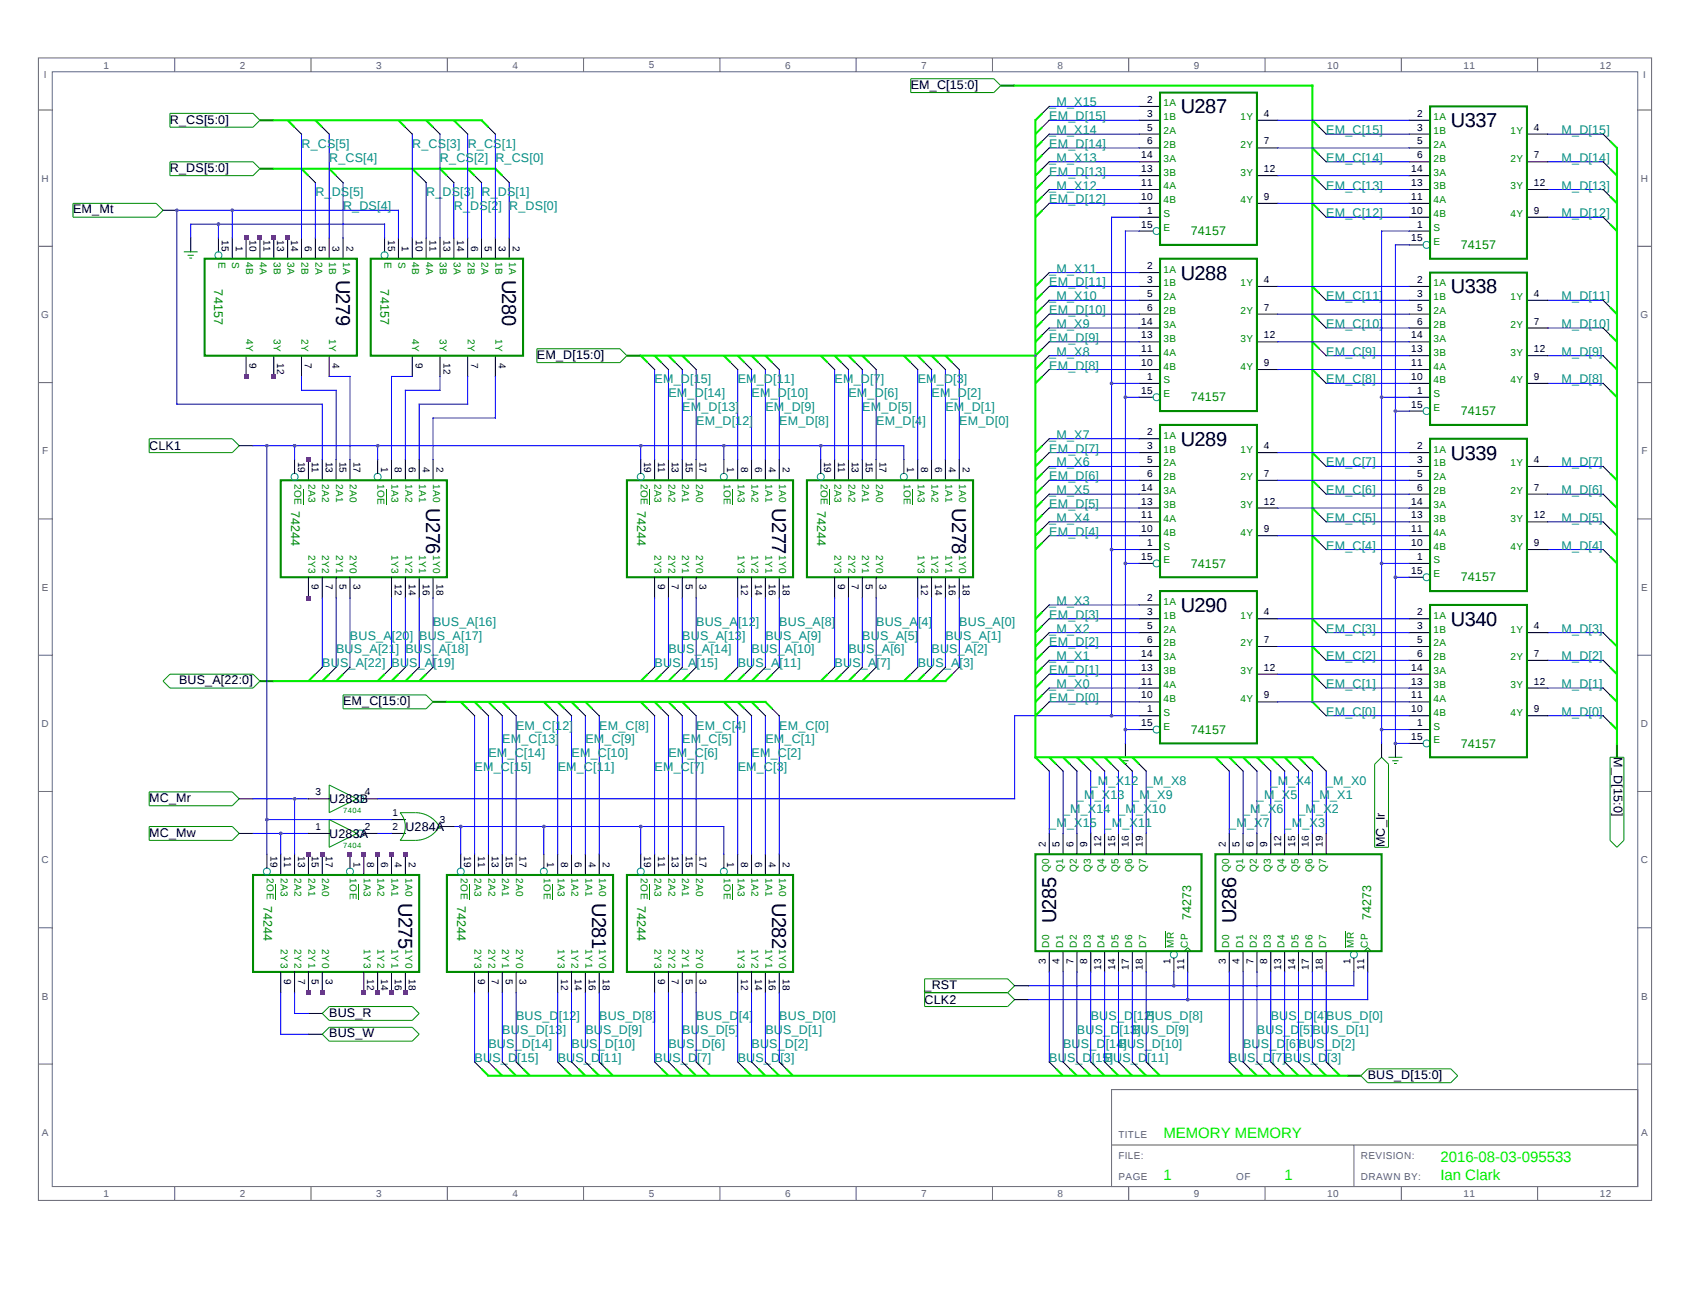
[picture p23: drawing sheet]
<svg xmlns="http://www.w3.org/2000/svg" width="279mm" height="216mm" viewBox="0 0 279 216" stroke-linecap="round" stroke-linejoin="round" font-family="sans-serif">
<defs><g id="words">
<g font-size="3.3">
<text x="195.2" y="18.7">U287</text>
<text x="239.9" y="21">U337</text>
<text x="55.6" y="46.2" transform="rotate(90 55.6 46.2)">U279</text>
<text x="83" y="46.2" transform="rotate(90 83 46.2)">U280</text>
<text x="195.2" y="46.2">U288</text>
<text x="239.9" y="48.5">U338</text>
<text x="195.2" y="73.7">U289</text>
<text x="239.9" y="76">U339</text>
<text x="70.4" y="84" transform="rotate(90 70.4 84)">U276</text>
<text x="127.7" y="84" transform="rotate(90 127.7 84)">U277</text>
<text x="157.4" y="84" transform="rotate(90 157.4 84)">U278</text>
<text x="195.2" y="101.2">U290</text>
<text x="239.9" y="103.4">U340</text>
<text x="65.9" y="149.2" transform="rotate(90 65.9 149.2)">U275</text>
<text x="97.9" y="149.2" transform="rotate(90 97.9 149.2)">U281</text>
<text x="127.7" y="149.2" transform="rotate(90 127.7 149.2)">U282</text>
<text x="174.6" y="152.7" transform="rotate(-90 174.6 152.7)">U285</text>
<text x="204.4" y="152.7" transform="rotate(-90 204.4 152.7)">U286</text>
</g>
<g font-size="2.5" fill="#0e0">
<text x="192.4" y="188.1">MEMORY MEMORY</text>
<text x="192.4" y="195">1</text>
<text x="212.4" y="195">1</text>
<text x="238.1" y="192.2">2016-08-03-095533</text>
<text x="238.1" y="195">Ian Clark</text>
</g>
<g font-size="2.1">
<text x="150.6" y="14.7">EM_C[15:0]</text>
<text x="28.1" y="20.4">R_CS[5:0]</text>
<text x="28.1" y="28.4">R_DS[5:0]</text>
<text x="12.1" y="35.3">EM_Mt</text>
<text x="88.8" y="59.3">EM_D[15:0]</text>
<text x="24.7" y="74.4">CLK1</text>
<text x="29.6" y="113.1">BUS_A[22:0]</text>
<text x="56.7" y="116.6">EM_C[15:0]</text>
<text x="266.8" y="125.2" transform="rotate(90 266.8 125.2)">M_D[15:0]</text>
<text x="24.7" y="132.6">MC_Mr</text>
<text x="54.4" y="132.8">U283B</text>
<text x="67" y="137.4">U284A</text>
<text x="24.7" y="138.3">MC_Mw</text>
<text x="54.4" y="138.5">U283A</text>
<text x="228.9" y="140.1" transform="rotate(-90 228.9 140.1)">MC_Ir</text>
<text x="152.9" y="166">CLK2</text>
<text x="152.9" y="163.5">_RST</text>
<text x="54.4" y="168.1">BUS_R</text>
<text x="54.4" y="171.5">BUS_W</text>
<text x="226.1" y="178.4">BUS_D[15:0]</text>
</g>
<g font-size="2.1" fill="#008b8b">
<text x="173.5" y="17.6">_M_X15</text>
<text x="173.5" y="19.9">EM_D[15]</text>
<text x="173.5" y="22.2">_M_X14</text>
<text x="219.3" y="22.2">EM_C[15]</text>
<text x="258.2" y="22.2">M_D[15]</text>
<text x="49.8" y="24.5">R_CS[5]</text>
<text x="54.4" y="26.8">R_CS[4]</text>
<text x="68.2" y="24.5">R_CS[3] R_CS[1]</text>
<text x="72.7" y="26.8">R_CS[2] R_CS[0]</text>
<text x="173.5" y="29">EM_D[13]</text>
<text x="173.5" y="24.5">EM_D[14]</text>
<text x="173.5" y="26.8">_M_X13</text>
<text x="219.3" y="26.8">EM_C[14]</text>
<text x="258.2" y="26.8">M_D[14]</text>
<text x="52.1" y="32.5">R_DS[5]</text>
<text x="56.7" y="34.8">R_DS[4]</text>
<text x="70.4" y="32.5">R_DS[3]</text>
<text x="75" y="34.8">R_DS[2] R_DS[0]</text>
<text x="79.6" y="32.5">R_DS[1]</text>
<text x="173.5" y="33.6">EM_D[12]</text>
<text x="173.5" y="31.3">_M_X12</text>
<text x="219.3" y="31.3">EM_C[13]</text>
<text x="219.3" y="35.9">EM_C[12]</text>
<text x="258.2" y="31.3">M_D[13]</text>
<text x="258.2" y="35.9">M_D[12]</text>
<text x="173.5" y="47.4">EM_D[11]</text>
<text x="173.5" y="45.1">_M_X11</text>
<text x="173.5" y="51.9">EM_D[10]</text>
<text x="173.5" y="49.6">_M_X10</text>
<text x="219.3" y="49.6">EM_C[11]</text>
<text x="258.2" y="49.6">M_D[11]</text>
<text x="173.5" y="56.5">EM_D[9]</text>
<text x="173.5" y="54.2">_M_X9</text>
<text x="173.5" y="58.8">_M_X8</text>
<text x="219.3" y="54.2">EM_C[10]</text>
<text x="219.3" y="58.8">EM_C[9]</text>
<text x="258.2" y="54.2">M_D[10]</text>
<text x="258.2" y="58.8">M_D[9]</text>
<text x="108.2" y="63.4">EM_D[15]</text>
<text x="110.5" y="65.7">EM_D[14]</text>
<text x="122" y="63.4">EM_D[11]</text>
<text x="124.2" y="65.7">EM_D[10]</text>
<text x="138" y="63.4">EM_D[7]</text>
<text x="140.3" y="65.7">EM_D[6]</text>
<text x="151.7" y="63.4">EM_D[3]</text>
<text x="154" y="65.7">EM_D[2]</text>
<text x="173.5" y="61.1">EM_D[8]</text>
<text x="219.3" y="63.4">EM_C[8]</text>
<text x="258.2" y="63.4">M_D[8]</text>
<text x="112.8" y="68">EM_D[13]</text>
<text x="115.1" y="70.2">EM_D[12]</text>
<text x="126.5" y="68">EM_D[9]</text>
<text x="128.8" y="70.2">EM_D[8]</text>
<text x="142.6" y="68">EM_D[5]</text>
<text x="144.9" y="70.2">EM_D[4]</text>
<text x="156.3" y="68">EM_D[1]</text>
<text x="158.6" y="70.2">EM_D[0]</text>
<text x="173.5" y="74.8">EM_D[7]</text>
<text x="173.5" y="72.5">_M_X7</text>
<text x="173.5" y="77.1">_M_X6</text>
<text x="219.3" y="77.1">EM_C[7]</text>
<text x="258.2" y="77.1">M_D[7]</text>
<text x="173.5" y="84">EM_D[5]</text>
<text x="173.5" y="79.4">EM_D[6]</text>
<text x="173.5" y="81.7">_M_X5</text>
<text x="219.3" y="81.7">EM_C[6]</text>
<text x="258.2" y="81.7">M_D[6]</text>
<text x="173.5" y="88.6">EM_D[4]</text>
<text x="173.5" y="86.3">_M_X4</text>
<text x="219.3" y="86.3">EM_C[5]</text>
<text x="258.2" y="86.3">M_D[5]</text>
<text x="219.3" y="90.9">EM_C[4]</text>
<text x="258.2" y="90.9">M_D[4]</text>
<text x="173.5" y="100">_M_X3</text>
<text x="57.9" y="105.7">BUS_A[20]</text>
<text x="69.3" y="105.7">BUS_A[17]</text>
<text x="71.6" y="103.4">BUS_A[16]</text>
<text x="112.8" y="105.7">BUS_A[13]</text>
<text x="115.1" y="103.4">BUS_A[12]</text>
<text x="126.5" y="105.7">BUS_A[9]</text>
<text x="128.8" y="103.4">BUS_A[8]</text>
<text x="142.6" y="105.7">BUS_A[5]</text>
<text x="144.9" y="103.4">BUS_A[4]</text>
<text x="156.3" y="105.7">BUS_A[1]</text>
<text x="158.6" y="103.4">BUS_A[0]</text>
<text x="173.5" y="106.9">EM_D[2]</text>
<text x="173.5" y="102.3">EM_D[3]</text>
<text x="173.5" y="104.6">_M_X2</text>
<text x="219.3" y="104.6">EM_C[3]</text>
<text x="258.2" y="104.6">M_D[3]</text>
<text x="53.3" y="110.3">BUS_A[22] BUS_A[19]</text>
<text x="55.6" y="108">BUS_A[21] BUS_A[18]</text>
<text x="108.2" y="110.3">BUS_A[15]</text>
<text x="110.5" y="108">BUS_A[14]</text>
<text x="122" y="110.3">BUS_A[11]</text>
<text x="124.2" y="108">BUS_A[10]</text>
<text x="138" y="110.3">BUS_A[7]</text>
<text x="140.3" y="108">BUS_A[6]</text>
<text x="151.7" y="110.3">BUS_A[3]</text>
<text x="154" y="108">BUS_A[2]</text>
<text x="173.5" y="111.5">EM_D[1]</text>
<text x="173.5" y="113.7">_M_X0</text>
<text x="173.5" y="109.2">_M_X1</text>
<text x="219.3" y="113.7">EM_C[1]</text>
<text x="219.3" y="109.2">EM_C[2]</text>
<text x="258.2" y="109.2">M_D[2]</text>
<text x="258.2" y="113.7">M_D[1]</text>
<text x="173.5" y="116">EM_D[0]</text>
<text x="219.3" y="118.3">EM_C[0]</text>
<text x="258.2" y="118.3">M_D[0]</text>
<text x="80.8" y="125.2">EM_C[14]</text>
<text x="83" y="122.9">EM_C[13]</text>
<text x="85.3" y="120.6">EM_C[12]</text>
<text x="94.5" y="125.2">EM_C[10]</text>
<text x="96.8" y="122.9">EM_C[9]</text>
<text x="99.1" y="120.6">EM_C[8]</text>
<text x="110.5" y="125.2">EM_C[6]</text>
<text x="112.8" y="122.9">EM_C[5]</text>
<text x="115.1" y="120.6">EM_C[4]</text>
<text x="124.2" y="125.2">EM_C[2]</text>
<text x="126.5" y="122.9">EM_C[1]</text>
<text x="128.8" y="120.6">EM_C[0]</text>
<text x="78.5" y="127.5">EM_C[15]</text>
<text x="92.2" y="127.5">EM_C[11]</text>
<text x="108.2" y="127.5">EM_C[7]</text>
<text x="122" y="127.5">EM_C[3]</text>
<text x="180.3" y="129.8">_M_X12 _M_X8</text>
<text x="210.1" y="129.8">_M_X4</text>
<text x="219.3" y="129.8">_M_X0</text>
<text x="173.5" y="136.6">_M_X15 _M_X11</text>
<text x="175.8" y="134.3">_M_X14</text>
<text x="178" y="132.1">_M_X13</text>
<text x="184.9" y="134.3">_M_X10</text>
<text x="187.2" y="132.1">_M_X9</text>
<text x="203.2" y="136.6">_M_X7</text>
<text x="205.5" y="134.3">_M_X6</text>
<text x="207.8" y="132.1">_M_X5</text>
<text x="212.4" y="136.6">_M_X3</text>
<text x="214.7" y="134.3">_M_X2</text>
<text x="217" y="132.1">_M_X1</text>
<text x="80.8" y="173.3">BUS_D[14]</text>
<text x="83" y="171">BUS_D[13]</text>
<text x="85.3" y="168.7">BUS_D[12]</text>
<text x="94.5" y="173.3">BUS_D[10]</text>
<text x="96.8" y="171">BUS_D[9]</text>
<text x="99.1" y="168.7">BUS_D[8]</text>
<text x="110.5" y="173.3">BUS_D[6]</text>
<text x="112.8" y="171">BUS_D[5]</text>
<text x="115.1" y="168.7">BUS_D[4]</text>
<text x="124.2" y="173.3">BUS_D[2]</text>
<text x="126.5" y="171">BUS_D[1]</text>
<text x="128.8" y="168.7">BUS_D[0]</text>
<text x="175.8" y="173.3">BUS_D[14]</text>
<text x="178" y="171">BUS_D[13]</text>
<text x="180.3" y="168.7">BUS_D[12]</text>
<text x="184.9" y="173.3">BUS_D[10]</text>
<text x="187.2" y="171">BUS_D[9]</text>
<text x="189.5" y="168.7">BUS_D[8]</text>
<text x="205.5" y="173.3">BUS_D[6]</text>
<text x="207.8" y="171">BUS_D[5]BUS_D[1]</text>
<text x="210.1" y="168.7">BUS_D[4]BUS_D[0]</text>
<text x="214.7" y="173.3">BUS_D[2]</text>
<text x="78.5" y="175.6">BUS_D[15]</text>
<text x="92.2" y="175.6">BUS_D[11]</text>
<text x="108.2" y="175.6">BUS_D[7]</text>
<text x="122" y="175.6">BUS_D[3]</text>
<text x="173.5" y="175.6">BUS_D[15]</text>
<text x="182.6" y="175.6">BUS_D[11]</text>
<text x="203.2" y="175.6">BUS_D[7]BUS_D[3]</text>
</g>
<g font-size="2.1" fill="#008b00">
<text x="196.8" y="38.9">74157</text>
<text x="241.5" y="41.2">74157</text>
<text x="35.4" y="47.8" transform="rotate(90 35.4 47.8)">74157</text>
<text x="62.9" y="47.8" transform="rotate(90 62.9 47.8)">74157</text>
<text x="196.8" y="66.4">74157</text>
<text x="241.5" y="68.6">74157</text>
<text x="48.1" y="84.5" transform="rotate(90 48.1 84.5)">74244</text>
<text x="105.4" y="84.5" transform="rotate(90 105.4 84.5)">74244</text>
<text x="135.1" y="84.5" transform="rotate(90 135.1 84.5)">74244</text>
<text x="196.8" y="93.8">74157</text>
<text x="241.5" y="96.1">74157</text>
<text x="196.8" y="121.3">74157</text>
<text x="241.5" y="123.6">74157</text>
<text x="43.6" y="149.7" transform="rotate(90 43.6 149.7)">74244</text>
<text x="75.6" y="149.7" transform="rotate(90 75.6 149.7)">74244</text>
<text x="105.4" y="149.7" transform="rotate(90 105.4 149.7)">74244</text>
<text x="196.9" y="152.2" transform="rotate(-90 196.9 152.2)">74273</text>
<text x="226.7" y="152.2" transform="rotate(-90 226.7 152.2)">74273</text>
</g>
<g font-size="1.7" fill="#666">
<text x="17.1" y="11.3">1</text>
<text x="39.7" y="11.3">2</text>
<text x="62.2" y="11.3">3</text>
<text x="84.7" y="11.3">4</text>
<text x="107.3" y="11.3">5</text>
<text x="129.8" y="11.3">6</text>
<text x="152.3" y="11.3">7</text>
<text x="174.9" y="11.3">8</text>
<text x="197.4" y="11.3">9</text>
<text x="219.4" y="11.3">10</text>
<text x="242" y="11.3">11</text>
<text x="264.5" y="11.3">12</text>
<text x="7.2" y="12.9">I</text>
<text x="271.7" y="12.9">I</text>
<text x="6.9" y="30.1">H</text>
<text x="271.3" y="30.1">H</text>
<text x="6.8" y="52.6">G</text>
<text x="271.2" y="52.6">G</text>
<text x="7" y="75.1">F</text>
<text x="271.4" y="75.1">F</text>
<text x="6.9" y="97.7">E</text>
<text x="271.3" y="97.7">E</text>
<text x="6.9" y="120.2">D</text>
<text x="271.3" y="120.2">D</text>
<text x="6.9" y="142.7">C</text>
<text x="271.3" y="142.7">C</text>
<text x="6.9" y="165.3">B</text>
<text x="271.3" y="165.3">B</text>
<text x="6.9" y="187.8">A</text>
<text x="184.9" y="191.6">FILE:</text>
<text x="184.9" y="188.1">TITLE</text>
<text x="225" y="191.6">REVISION:</text>
<text x="271.3" y="187.8">A</text>
<text x="17.1" y="197.9">1</text>
<text x="39.7" y="197.9">2</text>
<text x="62.2" y="197.9">3</text>
<text x="84.7" y="197.9">4</text>
<text x="107.3" y="197.9">5</text>
<text x="129.8" y="197.9">6</text>
<text x="152.3" y="197.9">7</text>
<text x="174.9" y="197.9">8</text>
<text x="184.9" y="195">PAGE</text>
<text x="197.4" y="197.9">9</text>
<text x="204.4" y="195">OF</text>
<text x="219.4" y="197.9">10</text>
<text x="225" y="195">DRAWN BY:</text>
<text x="242" y="197.9">11</text>
<text x="264.5" y="197.9">12</text>
</g>
<g font-size="1.7">
<text x="189.7" y="17">2</text>
<text x="189.7" y="19.3">3</text>
<text x="189.7" y="21.6">5</text>
<text x="189.7" y="23.9">6</text>
<text x="209" y="19.3">4</text>
<text x="209" y="23.9">7</text>
<text x="234.3" y="19.3">2</text>
<text x="234.3" y="21.6">3</text>
<text x="234.3" y="23.9">5</text>
<text x="253.6" y="21.6">4</text>
<text x="188.7" y="26.2">14</text>
<text x="188.7" y="28.5">13</text>
<text x="209" y="28.5">12</text>
<text x="233.3" y="28.5">14</text>
<text x="234.3" y="26.2">6</text>
<text x="253.6" y="26.2">7</text>
<text x="188.7" y="30.8">11</text>
<text x="188.7" y="33">10</text>
<text x="189.7" y="35.3">1</text>
<text x="209" y="33">9</text>
<text x="233.3" y="30.8">13</text>
<text x="233.3" y="33">11</text>
<text x="233.3" y="35.3">10</text>
<text x="253.6" y="30.8">12</text>
<text x="253.6" y="35.3">9</text>
<text x="36.7" y="39.7" transform="rotate(90 36.7 39.7)">15</text>
<text x="39" y="40.6" transform="rotate(90 39 40.6)">1</text>
<text x="41.3" y="39.7" transform="rotate(90 41.3 39.7)">10</text>
<text x="43.6" y="39.7" transform="rotate(90 43.6 39.7)">11</text>
<text x="45.8" y="39.7" transform="rotate(90 45.8 39.7)">13</text>
<text x="48.1" y="39.7" transform="rotate(90 48.1 39.7)">14</text>
<text x="50.4" y="40.6" transform="rotate(90 50.4 40.6)">6</text>
<text x="52.7" y="40.6" transform="rotate(90 52.7 40.6)">5</text>
<text x="55" y="40.6" transform="rotate(90 55 40.6)">3</text>
<text x="57.3" y="40.6" transform="rotate(90 57.3 40.6)">2</text>
<text x="64.2" y="39.7" transform="rotate(90 64.2 39.7)">15</text>
<text x="66.4" y="40.6" transform="rotate(90 66.4 40.6)">1</text>
<text x="68.7" y="39.7" transform="rotate(90 68.7 39.7)">10</text>
<text x="71" y="39.7" transform="rotate(90 71 39.7)">11</text>
<text x="73.3" y="39.7" transform="rotate(90 73.3 39.7)">13</text>
<text x="75.6" y="39.7" transform="rotate(90 75.6 39.7)">14</text>
<text x="77.9" y="40.6" transform="rotate(90 77.9 40.6)">6</text>
<text x="80.2" y="40.6" transform="rotate(90 80.2 40.6)">5</text>
<text x="82.5" y="40.6" transform="rotate(90 82.5 40.6)">3</text>
<text x="84.8" y="40.6" transform="rotate(90 84.8 40.6)">2</text>
<text x="188.7" y="37.6">15</text>
<text x="233.3" y="39.9">15</text>
<text x="234.3" y="37.6">1</text>
<text x="189.7" y="44.5">2</text>
<text x="189.7" y="46.8">3</text>
<text x="209" y="46.8">4</text>
<text x="234.3" y="46.8">2</text>
<text x="188.7" y="53.6">14</text>
<text x="189.7" y="49.1">5</text>
<text x="189.7" y="51.4">6</text>
<text x="209" y="51.4">7</text>
<text x="234.3" y="49.1">3</text>
<text x="234.3" y="51.4">5</text>
<text x="234.3" y="53.6">6</text>
<text x="253.6" y="49.1">4</text>
<text x="253.6" y="53.6">7</text>
<text x="41.3" y="59.9" transform="rotate(90 41.3 59.9)">9</text>
<text x="45.8" y="59.9" transform="rotate(90 45.8 59.9)">12</text>
<text x="50.4" y="59.9" transform="rotate(90 50.4 59.9)">7</text>
<text x="55" y="59.9" transform="rotate(90 55 59.9)">4</text>
<text x="68.7" y="59.9" transform="rotate(90 68.7 59.9)">9</text>
<text x="73.3" y="59.9" transform="rotate(90 73.3 59.9)">12</text>
<text x="77.9" y="59.9" transform="rotate(90 77.9 59.9)">7</text>
<text x="82.5" y="59.9" transform="rotate(90 82.5 59.9)">4</text>
<text x="188.7" y="55.9">13</text>
<text x="188.7" y="58.2">11</text>
<text x="209" y="55.9">12</text>
<text x="233.3" y="55.9">14</text>
<text x="233.3" y="58.2">13</text>
<text x="253.6" y="58.2">12</text>
<text x="188.7" y="60.5">10</text>
<text x="188.7" y="65.1">15</text>
<text x="189.7" y="62.8">1</text>
<text x="209" y="60.5">9</text>
<text x="233.3" y="60.5">11</text>
<text x="233.3" y="62.8">10</text>
<text x="234.3" y="65.1">1</text>
<text x="253.6" y="62.8">9</text>
<text x="189.7" y="72">2</text>
<text x="233.3" y="67.4">15</text>
<text x="49.3" y="76.3" transform="rotate(90 49.3 76.3)">19</text>
<text x="51.6" y="76.3" transform="rotate(90 51.6 76.3)">11</text>
<text x="53.9" y="76.3" transform="rotate(90 53.9 76.3)">13</text>
<text x="56.1" y="76.3" transform="rotate(90 56.1 76.3)">15</text>
<text x="58.4" y="76.3" transform="rotate(90 58.4 76.3)">17</text>
<text x="63" y="77.3" transform="rotate(90 63 77.3)">1</text>
<text x="65.3" y="77.3" transform="rotate(90 65.3 77.3)">8</text>
<text x="67.6" y="77.3" transform="rotate(90 67.6 77.3)">6</text>
<text x="69.9" y="77.3" transform="rotate(90 69.9 77.3)">4</text>
<text x="72.2" y="77.3" transform="rotate(90 72.2 77.3)">2</text>
<text x="106.5" y="76.3" transform="rotate(90 106.5 76.3)">19</text>
<text x="108.8" y="76.3" transform="rotate(90 108.8 76.3)">11</text>
<text x="111.1" y="76.3" transform="rotate(90 111.1 76.3)">13</text>
<text x="113.4" y="76.3" transform="rotate(90 113.4 76.3)">15</text>
<text x="115.7" y="76.3" transform="rotate(90 115.7 76.3)">17</text>
<text x="120.2" y="77.3" transform="rotate(90 120.2 77.3)">1</text>
<text x="122.5" y="77.3" transform="rotate(90 122.5 77.3)">8</text>
<text x="124.8" y="77.3" transform="rotate(90 124.8 77.3)">6</text>
<text x="127.1" y="77.3" transform="rotate(90 127.1 77.3)">4</text>
<text x="129.4" y="77.3" transform="rotate(90 129.4 77.3)">2</text>
<text x="136.3" y="76.3" transform="rotate(90 136.3 76.3)">19</text>
<text x="138.6" y="76.3" transform="rotate(90 138.6 76.3)">11</text>
<text x="140.8" y="76.3" transform="rotate(90 140.8 76.3)">13</text>
<text x="143.1" y="76.3" transform="rotate(90 143.1 76.3)">15</text>
<text x="145.4" y="76.3" transform="rotate(90 145.4 76.3)">17</text>
<text x="150" y="77.3" transform="rotate(90 150 77.3)">1</text>
<text x="152.3" y="77.3" transform="rotate(90 152.3 77.3)">8</text>
<text x="154.6" y="77.3" transform="rotate(90 154.6 77.3)">6</text>
<text x="156.9" y="77.3" transform="rotate(90 156.9 77.3)">4</text>
<text x="159.2" y="77.3" transform="rotate(90 159.2 77.3)">2</text>
<text x="189.7" y="74.3">3</text>
<text x="189.7" y="76.5">5</text>
<text x="209" y="74.3">4</text>
<text x="234.3" y="74.3">2</text>
<text x="234.3" y="76.5">3</text>
<text x="253.6" y="76.5">4</text>
<text x="188.7" y="81.1">14</text>
<text x="188.7" y="83.4">13</text>
<text x="189.7" y="78.8">6</text>
<text x="209" y="78.8">7</text>
<text x="209" y="83.4">12</text>
<text x="233.3" y="83.4">14</text>
<text x="234.3" y="78.8">5</text>
<text x="234.3" y="81.1">6</text>
<text x="253.6" y="81.1">7</text>
<text x="188.7" y="85.7">11</text>
<text x="188.7" y="88">10</text>
<text x="209" y="88">9</text>
<text x="233.3" y="85.7">13</text>
<text x="233.3" y="88">11</text>
<text x="253.6" y="85.7">12</text>
<text x="188.7" y="92.6">15</text>
<text x="189.7" y="90.3">1</text>
<text x="233.3" y="90.3">10</text>
<text x="233.3" y="94.9">15</text>
<text x="234.3" y="92.6">1</text>
<text x="253.6" y="90.3">9</text>
<text x="51.6" y="96.6" transform="rotate(90 51.6 96.6)">9</text>
<text x="53.9" y="96.6" transform="rotate(90 53.9 96.6)">7</text>
<text x="56.1" y="96.6" transform="rotate(90 56.1 96.6)">5</text>
<text x="58.4" y="96.6" transform="rotate(90 58.4 96.6)">3</text>
<text x="65.3" y="96.6" transform="rotate(90 65.3 96.6)">12</text>
<text x="67.6" y="96.6" transform="rotate(90 67.6 96.6)">14</text>
<text x="69.9" y="96.6" transform="rotate(90 69.9 96.6)">16</text>
<text x="72.2" y="96.6" transform="rotate(90 72.2 96.6)">18</text>
<text x="108.8" y="96.6" transform="rotate(90 108.8 96.6)">9</text>
<text x="111.1" y="96.6" transform="rotate(90 111.1 96.6)">7</text>
<text x="113.4" y="96.6" transform="rotate(90 113.4 96.6)">5</text>
<text x="115.7" y="96.6" transform="rotate(90 115.7 96.6)">3</text>
<text x="122.5" y="96.6" transform="rotate(90 122.5 96.6)">12</text>
<text x="124.8" y="96.6" transform="rotate(90 124.8 96.6)">14</text>
<text x="127.1" y="96.6" transform="rotate(90 127.1 96.6)">16</text>
<text x="129.4" y="96.6" transform="rotate(90 129.4 96.6)">18</text>
<text x="138.6" y="96.6" transform="rotate(90 138.6 96.6)">9</text>
<text x="140.8" y="96.6" transform="rotate(90 140.8 96.6)">7</text>
<text x="143.1" y="96.6" transform="rotate(90 143.1 96.6)">5</text>
<text x="145.4" y="96.6" transform="rotate(90 145.4 96.6)">3</text>
<text x="152.3" y="96.6" transform="rotate(90 152.3 96.6)">12</text>
<text x="154.6" y="96.6" transform="rotate(90 154.6 96.6)">14</text>
<text x="156.9" y="96.6" transform="rotate(90 156.9 96.6)">16</text>
<text x="159.2" y="96.6" transform="rotate(90 159.2 96.6)">18</text>
<text x="189.7" y="99.4">2</text>
<text x="189.7" y="101.7">3</text>
<text x="209" y="101.7">4</text>
<text x="234.3" y="101.7">2</text>
<text x="189.7" y="104">5</text>
<text x="189.7" y="106.3">6</text>
<text x="209" y="106.3">7</text>
<text x="234.3" y="104">3</text>
<text x="234.3" y="106.3">5</text>
<text x="253.6" y="104">4</text>
<text x="188.7" y="108.6">14</text>
<text x="188.7" y="110.9">13</text>
<text x="188.7" y="113.2">11</text>
<text x="209" y="110.9">12</text>
<text x="233.3" y="110.9">14</text>
<text x="233.3" y="113.2">13</text>
<text x="234.3" y="108.6">6</text>
<text x="253.6" y="108.6">7</text>
<text x="253.6" y="113.2">12</text>
<text x="188.7" y="115.5">10</text>
<text x="189.7" y="117.7">1</text>
<text x="209" y="115.5">9</text>
<text x="233.3" y="115.5">11</text>
<text x="233.3" y="117.7">10</text>
<text x="253.6" y="117.7">9</text>
<text x="188.7" y="120">15</text>
<text x="233.3" y="122.3">15</text>
<text x="234.3" y="120">1</text>
<text x="52.1" y="131.5">3</text>
<text x="60.3" y="131.5">4</text>
<text x="52.1" y="137.2">1</text>
<text x="60.3" y="137.2">2</text>
<text x="64.9" y="134.9">1</text>
<text x="64.9" y="137.2">2</text>
<text x="72.7" y="136.1">3</text>
<text x="44.7" y="141.5" transform="rotate(90 44.7 141.5)">19</text>
<text x="47" y="141.5" transform="rotate(90 47 141.5)">11</text>
<text x="49.3" y="141.5" transform="rotate(90 49.3 141.5)">13</text>
<text x="51.6" y="141.5" transform="rotate(90 51.6 141.5)">15</text>
<text x="53.9" y="141.5" transform="rotate(90 53.9 141.5)">17</text>
<text x="58.4" y="142.5" transform="rotate(90 58.4 142.5)">1</text>
<text x="60.7" y="142.5" transform="rotate(90 60.7 142.5)">8</text>
<text x="63" y="142.5" transform="rotate(90 63 142.5)">6</text>
<text x="65.3" y="142.5" transform="rotate(90 65.3 142.5)">4</text>
<text x="67.6" y="142.5" transform="rotate(90 67.6 142.5)">2</text>
<text x="76.7" y="141.5" transform="rotate(90 76.7 141.5)">19</text>
<text x="79" y="141.5" transform="rotate(90 79 141.5)">11</text>
<text x="81.3" y="141.5" transform="rotate(90 81.3 141.5)">13</text>
<text x="83.6" y="141.5" transform="rotate(90 83.6 141.5)">15</text>
<text x="85.9" y="141.5" transform="rotate(90 85.9 141.5)">17</text>
<text x="90.5" y="142.5" transform="rotate(90 90.5 142.5)">1</text>
<text x="92.8" y="142.5" transform="rotate(90 92.8 142.5)">8</text>
<text x="95.1" y="142.5" transform="rotate(90 95.1 142.5)">6</text>
<text x="97.4" y="142.5" transform="rotate(90 97.4 142.5)">4</text>
<text x="99.6" y="142.5" transform="rotate(90 99.6 142.5)">2</text>
<text x="106.5" y="141.5" transform="rotate(90 106.5 141.5)">19</text>
<text x="108.8" y="141.5" transform="rotate(90 108.8 141.5)">11</text>
<text x="111.1" y="141.5" transform="rotate(90 111.1 141.5)">13</text>
<text x="113.4" y="141.5" transform="rotate(90 113.4 141.5)">15</text>
<text x="115.7" y="141.5" transform="rotate(90 115.7 141.5)">17</text>
<text x="120.2" y="142.5" transform="rotate(90 120.2 142.5)">1</text>
<text x="122.5" y="142.5" transform="rotate(90 122.5 142.5)">8</text>
<text x="124.8" y="142.5" transform="rotate(90 124.8 142.5)">6</text>
<text x="127.1" y="142.5" transform="rotate(90 127.1 142.5)">4</text>
<text x="129.4" y="142.5" transform="rotate(90 129.4 142.5)">2</text>
<text x="172.9" y="140.1" transform="rotate(-90 172.9 140.1)">2</text>
<text x="175.2" y="140.1" transform="rotate(-90 175.2 140.1)">5</text>
<text x="177.5" y="140.1" transform="rotate(-90 177.5 140.1)">6</text>
<text x="179.8" y="140.1" transform="rotate(-90 179.8 140.1)">9</text>
<text x="182" y="140.1" transform="rotate(-90 182 140.1)">12</text>
<text x="184.3" y="140.1" transform="rotate(-90 184.3 140.1)">15</text>
<text x="186.6" y="140.1" transform="rotate(-90 186.6 140.1)">16</text>
<text x="188.9" y="140.1" transform="rotate(-90 188.9 140.1)">19</text>
<text x="202.7" y="140.1" transform="rotate(-90 202.7 140.1)">2</text>
<text x="204.9" y="140.1" transform="rotate(-90 204.9 140.1)">5</text>
<text x="207.2" y="140.1" transform="rotate(-90 207.2 140.1)">6</text>
<text x="209.5" y="140.1" transform="rotate(-90 209.5 140.1)">9</text>
<text x="211.8" y="140.1" transform="rotate(-90 211.8 140.1)">12</text>
<text x="214.1" y="140.1" transform="rotate(-90 214.1 140.1)">15</text>
<text x="216.4" y="140.1" transform="rotate(-90 216.4 140.1)">16</text>
<text x="218.7" y="140.1" transform="rotate(-90 218.7 140.1)">19</text>
<text x="47" y="161.8" transform="rotate(90 47 161.8)">9</text>
<text x="49.3" y="161.8" transform="rotate(90 49.3 161.8)">7</text>
<text x="51.6" y="161.8" transform="rotate(90 51.6 161.8)">5</text>
<text x="53.9" y="161.8" transform="rotate(90 53.9 161.8)">3</text>
<text x="60.7" y="161.8" transform="rotate(90 60.7 161.8)">12</text>
<text x="63" y="161.8" transform="rotate(90 63 161.8)">14</text>
<text x="65.3" y="161.8" transform="rotate(90 65.3 161.8)">16</text>
<text x="67.6" y="161.8" transform="rotate(90 67.6 161.8)">18</text>
<text x="79" y="161.8" transform="rotate(90 79 161.8)">9</text>
<text x="81.3" y="161.8" transform="rotate(90 81.3 161.8)">7</text>
<text x="83.6" y="161.8" transform="rotate(90 83.6 161.8)">5</text>
<text x="85.9" y="161.8" transform="rotate(90 85.9 161.8)">3</text>
<text x="92.8" y="161.8" transform="rotate(90 92.8 161.8)">12</text>
<text x="95.1" y="161.8" transform="rotate(90 95.1 161.8)">14</text>
<text x="97.4" y="161.8" transform="rotate(90 97.4 161.8)">16</text>
<text x="99.6" y="161.8" transform="rotate(90 99.6 161.8)">18</text>
<text x="108.8" y="161.8" transform="rotate(90 108.8 161.8)">9</text>
<text x="111.1" y="161.8" transform="rotate(90 111.1 161.8)">7</text>
<text x="113.4" y="161.8" transform="rotate(90 113.4 161.8)">5</text>
<text x="115.7" y="161.8" transform="rotate(90 115.7 161.8)">3</text>
<text x="122.5" y="161.8" transform="rotate(90 122.5 161.8)">12</text>
<text x="124.8" y="161.8" transform="rotate(90 124.8 161.8)">14</text>
<text x="127.1" y="161.8" transform="rotate(90 127.1 161.8)">16</text>
<text x="129.4" y="161.8" transform="rotate(90 129.4 161.8)">18</text>
<text x="172.9" y="159.4" transform="rotate(-90 172.9 159.4)">3</text>
<text x="175.2" y="159.4" transform="rotate(-90 175.2 159.4)">4</text>
<text x="177.5" y="159.4" transform="rotate(-90 177.5 159.4)">7</text>
<text x="179.8" y="159.4" transform="rotate(-90 179.8 159.4)">8</text>
<text x="182" y="160.3" transform="rotate(-90 182 160.3)">13</text>
<text x="184.3" y="160.3" transform="rotate(-90 184.3 160.3)">14</text>
<text x="186.6" y="160.3" transform="rotate(-90 186.6 160.3)">17</text>
<text x="188.9" y="160.3" transform="rotate(-90 188.9 160.3)">18</text>
<text x="193.5" y="159.4" transform="rotate(-90 193.5 159.4)">1</text>
<text x="195.8" y="160.3" transform="rotate(-90 195.8 160.3)">11</text>
<text x="202.7" y="159.4" transform="rotate(-90 202.7 159.4)">3</text>
<text x="204.9" y="159.4" transform="rotate(-90 204.9 159.4)">4</text>
<text x="207.2" y="159.4" transform="rotate(-90 207.2 159.4)">7</text>
<text x="209.5" y="159.4" transform="rotate(-90 209.5 159.4)">8</text>
<text x="211.8" y="160.3" transform="rotate(-90 211.8 160.3)">13</text>
<text x="214.1" y="160.3" transform="rotate(-90 214.1 160.3)">14</text>
<text x="216.4" y="160.3" transform="rotate(-90 216.4 160.3)">17</text>
<text x="218.7" y="160.3" transform="rotate(-90 218.7 160.3)">18</text>
<text x="223.3" y="159.4" transform="rotate(-90 223.3 159.4)">1</text>
<text x="225.5" y="160.3" transform="rotate(-90 225.5 160.3)">11</text>
</g>
<g font-size="1.7" fill="#008b00">
<text x="192.4" y="17.6">1A</text>
<text x="192.4" y="19.9">1B</text>
<text x="192.4" y="22.2">2A</text>
<text x="205.1" y="19.9">1Y</text>
<text x="237" y="19.9">1A</text>
<text x="237" y="22.2">1B</text>
<text x="249.7" y="22.2">1Y</text>
<text x="192.4" y="24.5">2B</text>
<text x="192.4" y="26.7">3A</text>
<text x="192.4" y="29">3B</text>
<text x="205.1" y="24.5">2Y</text>
<text x="205.1" y="29">3Y</text>
<text x="237" y="24.5">2A</text>
<text x="237" y="26.7">2B</text>
<text x="237" y="29">3A</text>
<text x="249.7" y="26.7">2Y</text>
<text x="192.4" y="31.3">4A</text>
<text x="192.4" y="33.6">4B</text>
<text x="192.4" y="35.9">S</text>
<text x="205.1" y="33.6">4Y</text>
<text x="237" y="31.3">3B</text>
<text x="237" y="33.6">4A</text>
<text x="237" y="35.9">4B</text>
<text x="249.7" y="31.3">3Y</text>
<text x="249.7" y="35.9">4Y</text>
<text x="192.4" y="38.2">E</text>
<text x="237" y="38.2">S</text>
<text x="237" y="40.5">E</text>
<text x="36.1" y="43.3" transform="rotate(90 36.1 43.3)">E</text>
<text x="38.4" y="43.3" transform="rotate(90 38.4 43.3)">S</text>
<text x="40.7" y="43.3" transform="rotate(90 40.7 43.3)">4B</text>
<text x="43" y="43.3" transform="rotate(90 43 43.3)">4A</text>
<text x="45.3" y="43.3" transform="rotate(90 45.3 43.3)">3B</text>
<text x="47.6" y="43.3" transform="rotate(90 47.6 43.3)">3A</text>
<text x="49.8" y="43.3" transform="rotate(90 49.8 43.3)">2B</text>
<text x="52.1" y="43.3" transform="rotate(90 52.1 43.3)">2A</text>
<text x="54.4" y="43.3" transform="rotate(90 54.4 43.3)">1B</text>
<text x="56.7" y="43.3" transform="rotate(90 56.7 43.3)">1A</text>
<text x="63.6" y="43.3" transform="rotate(90 63.6 43.3)">E</text>
<text x="65.9" y="43.3" transform="rotate(90 65.9 43.3)">S</text>
<text x="68.2" y="43.3" transform="rotate(90 68.2 43.3)">4B</text>
<text x="70.5" y="43.3" transform="rotate(90 70.5 43.3)">4A</text>
<text x="72.7" y="43.3" transform="rotate(90 72.7 43.3)">3B</text>
<text x="75" y="43.3" transform="rotate(90 75 43.3)">3A</text>
<text x="77.3" y="43.3" transform="rotate(90 77.3 43.3)">2B</text>
<text x="79.6" y="43.3" transform="rotate(90 79.6 43.3)">2A</text>
<text x="81.9" y="43.3" transform="rotate(90 81.9 43.3)">1B</text>
<text x="84.2" y="43.3" transform="rotate(90 84.2 43.3)">1A</text>
<text x="192.4" y="45.1">1A</text>
<text x="192.4" y="47.4">1B</text>
<text x="205.1" y="47.4">1Y</text>
<text x="237" y="47.4">1A</text>
<text x="192.4" y="49.6">2A</text>
<text x="192.4" y="51.9">2B</text>
<text x="205.1" y="51.9">2Y</text>
<text x="237" y="49.6">1B</text>
<text x="237" y="51.9">2A</text>
<text x="249.7" y="49.6">1Y</text>
<text x="40.7" y="56.1" transform="rotate(90 40.7 56.1)">4Y</text>
<text x="45.3" y="56.1" transform="rotate(90 45.3 56.1)">3Y</text>
<text x="49.8" y="56.1" transform="rotate(90 49.8 56.1)">2Y</text>
<text x="54.4" y="56.1" transform="rotate(90 54.4 56.1)">1Y</text>
<text x="68.2" y="56.1" transform="rotate(90 68.2 56.1)">4Y</text>
<text x="72.7" y="56.1" transform="rotate(90 72.7 56.1)">3Y</text>
<text x="77.3" y="56.1" transform="rotate(90 77.3 56.1)">2Y</text>
<text x="81.9" y="56.1" transform="rotate(90 81.9 56.1)">1Y</text>
<text x="192.4" y="54.2">3A</text>
<text x="192.4" y="56.5">3B</text>
<text x="192.4" y="58.8">4A</text>
<text x="205.1" y="56.5">3Y</text>
<text x="237" y="54.2">2B</text>
<text x="237" y="56.5">3A</text>
<text x="237" y="58.8">3B</text>
<text x="249.7" y="54.2">2Y</text>
<text x="249.7" y="58.8">3Y</text>
<text x="192.4" y="61.1">4B</text>
<text x="192.4" y="63.4">S</text>
<text x="192.4" y="65.7">E</text>
<text x="205.1" y="61.1">4Y</text>
<text x="237" y="61.1">4A</text>
<text x="237" y="63.4">4B</text>
<text x="237" y="65.7">S</text>
<text x="249.7" y="63.4">4Y</text>
<text x="237" y="68">E</text>
<text x="192.4" y="72.5">1A</text>
<text x="192.4" y="74.8">1B</text>
<text x="192.4" y="77.1">2A</text>
<text x="205.1" y="74.8">1Y</text>
<text x="237" y="74.8">1A</text>
<text x="237" y="77.1">1B</text>
<text x="249.7" y="77.1">1Y</text>
<text x="48.7" y="80" transform="rotate(90 48.7 80)">2OE</text>
<text x="51" y="80" transform="rotate(90 51 80)">2A3</text>
<text x="53.3" y="80" transform="rotate(90 53.3 80)">2A2</text>
<text x="55.6" y="80" transform="rotate(90 55.6 80)">2A1</text>
<text x="57.9" y="80" transform="rotate(90 57.9 80)">2A0</text>
<text x="62.4" y="80" transform="rotate(90 62.4 80)">1OE</text>
<text x="64.7" y="80" transform="rotate(90 64.7 80)">1A3</text>
<text x="67" y="80" transform="rotate(90 67 80)">1A2</text>
<text x="69.3" y="80" transform="rotate(90 69.3 80)">1A1</text>
<text x="71.6" y="80" transform="rotate(90 71.6 80)">1A0</text>
<text x="105.9" y="80" transform="rotate(90 105.9 80)">2OE</text>
<text x="108.2" y="80" transform="rotate(90 108.2 80)">2A3</text>
<text x="110.5" y="80" transform="rotate(90 110.5 80)">2A2</text>
<text x="112.8" y="80" transform="rotate(90 112.8 80)">2A1</text>
<text x="115.1" y="80" transform="rotate(90 115.1 80)">2A0</text>
<text x="119.7" y="80" transform="rotate(90 119.7 80)">1OE</text>
<text x="122" y="80" transform="rotate(90 122 80)">1A3</text>
<text x="124.2" y="80" transform="rotate(90 124.2 80)">1A2</text>
<text x="126.5" y="80" transform="rotate(90 126.5 80)">1A1</text>
<text x="128.8" y="80" transform="rotate(90 128.8 80)">1A0</text>
<text x="135.7" y="80" transform="rotate(90 135.7 80)">2OE</text>
<text x="138" y="80" transform="rotate(90 138 80)">2A3</text>
<text x="140.3" y="80" transform="rotate(90 140.3 80)">2A2</text>
<text x="142.6" y="80" transform="rotate(90 142.6 80)">2A1</text>
<text x="144.9" y="80" transform="rotate(90 144.9 80)">2A0</text>
<text x="149.4" y="80" transform="rotate(90 149.4 80)">1OE</text>
<text x="151.7" y="80" transform="rotate(90 151.7 80)">1A3</text>
<text x="154" y="80" transform="rotate(90 154 80)">1A2</text>
<text x="156.3" y="80" transform="rotate(90 156.3 80)">1A1</text>
<text x="158.6" y="80" transform="rotate(90 158.6 80)">1A0</text>
<text x="192.4" y="79.4">2B</text>
<text x="192.4" y="81.7">3A</text>
<text x="192.4" y="84">3B</text>
<text x="205.1" y="79.4">2Y</text>
<text x="205.1" y="84">3Y</text>
<text x="237" y="79.4">2A</text>
<text x="237" y="81.7">2B</text>
<text x="237" y="84">3A</text>
<text x="249.7" y="81.7">2Y</text>
<text x="192.4" y="86.3">4A</text>
<text x="192.4" y="88.6">4B</text>
<text x="205.1" y="88.6">4Y</text>
<text x="237" y="86.3">3B</text>
<text x="237" y="88.6">4A</text>
<text x="249.7" y="86.3">3Y</text>
<text x="51" y="91.7" transform="rotate(90 51 91.7)">2Y3</text>
<text x="53.3" y="91.7" transform="rotate(90 53.3 91.7)">2Y2</text>
<text x="55.6" y="91.7" transform="rotate(90 55.6 91.7)">2Y1</text>
<text x="57.9" y="91.7" transform="rotate(90 57.9 91.7)">2Y0</text>
<text x="64.7" y="91.7" transform="rotate(90 64.7 91.7)">1Y3</text>
<text x="67" y="91.7" transform="rotate(90 67 91.7)">1Y2</text>
<text x="69.3" y="91.7" transform="rotate(90 69.3 91.7)">1Y1</text>
<text x="71.6" y="91.7" transform="rotate(90 71.6 91.7)">1Y0</text>
<text x="108.2" y="91.7" transform="rotate(90 108.2 91.7)">2Y3</text>
<text x="110.5" y="91.7" transform="rotate(90 110.5 91.7)">2Y2</text>
<text x="112.8" y="91.7" transform="rotate(90 112.8 91.7)">2Y1</text>
<text x="115.1" y="91.7" transform="rotate(90 115.1 91.7)">2Y0</text>
<text x="122" y="91.7" transform="rotate(90 122 91.7)">1Y3</text>
<text x="124.2" y="91.7" transform="rotate(90 124.2 91.7)">1Y2</text>
<text x="126.5" y="91.7" transform="rotate(90 126.5 91.7)">1Y1</text>
<text x="128.8" y="91.7" transform="rotate(90 128.8 91.7)">1Y0</text>
<text x="138" y="91.7" transform="rotate(90 138 91.7)">2Y3</text>
<text x="140.3" y="91.7" transform="rotate(90 140.3 91.7)">2Y2</text>
<text x="142.6" y="91.7" transform="rotate(90 142.6 91.7)">2Y1</text>
<text x="144.9" y="91.7" transform="rotate(90 144.9 91.7)">2Y0</text>
<text x="151.7" y="91.7" transform="rotate(90 151.7 91.7)">1Y3</text>
<text x="154" y="91.7" transform="rotate(90 154 91.7)">1Y2</text>
<text x="156.3" y="91.7" transform="rotate(90 156.3 91.7)">1Y1</text>
<text x="158.6" y="91.7" transform="rotate(90 158.6 91.7)">1Y0</text>
<text x="192.4" y="90.8">S</text>
<text x="192.4" y="93.1">E</text>
<text x="237" y="90.8">4B</text>
<text x="237" y="93.1">S</text>
<text x="237" y="95.4">E</text>
<text x="249.7" y="90.8">4Y</text>
<text x="192.4" y="100">1A</text>
<text x="192.4" y="102.3">1B</text>
<text x="192.4" y="104.6">2A</text>
<text x="192.4" y="106.9">2B</text>
<text x="205.1" y="102.3">1Y</text>
<text x="205.1" y="106.9">2Y</text>
<text x="237" y="102.3">1A</text>
<text x="237" y="104.6">1B</text>
<text x="237" y="106.9">2A</text>
<text x="249.7" y="104.6">1Y</text>
<text x="192.4" y="109.2">3A</text>
<text x="192.4" y="111.5">3B</text>
<text x="192.4" y="113.7">4A</text>
<text x="205.1" y="111.5">3Y</text>
<text x="237" y="109.2">2B</text>
<text x="237" y="111.5">3A</text>
<text x="237" y="113.7">3B</text>
<text x="249.7" y="109.2">2Y</text>
<text x="249.7" y="113.7">3Y</text>
<text x="192.4" y="116">4B</text>
<text x="192.4" y="118.3">S</text>
<text x="205.1" y="116">4Y</text>
<text x="237" y="116">4A</text>
<text x="237" y="118.3">4B</text>
<text x="249.7" y="118.3">4Y</text>
<text x="192.4" y="120.6">E</text>
<text x="237" y="120.6">S</text>
<text x="237" y="122.9">E</text>
<text x="44.1" y="145.2" transform="rotate(90 44.1 145.2)">2OE</text>
<text x="46.4" y="145.2" transform="rotate(90 46.4 145.2)">2A3</text>
<text x="48.7" y="145.2" transform="rotate(90 48.7 145.2)">2A2</text>
<text x="51" y="145.2" transform="rotate(90 51 145.2)">2A1</text>
<text x="53.3" y="145.2" transform="rotate(90 53.3 145.2)">2A0</text>
<text x="57.9" y="145.2" transform="rotate(90 57.9 145.2)">1OE</text>
<text x="60.1" y="145.2" transform="rotate(90 60.1 145.2)">1A3</text>
<text x="62.4" y="145.2" transform="rotate(90 62.4 145.2)">1A2</text>
<text x="64.7" y="145.2" transform="rotate(90 64.7 145.2)">1A1</text>
<text x="67" y="145.2" transform="rotate(90 67 145.2)">1A0</text>
<text x="76.2" y="145.2" transform="rotate(90 76.2 145.2)">2OE</text>
<text x="78.5" y="145.2" transform="rotate(90 78.5 145.2)">2A3</text>
<text x="80.8" y="145.2" transform="rotate(90 80.8 145.2)">2A2</text>
<text x="83" y="145.2" transform="rotate(90 83 145.2)">2A1</text>
<text x="85.3" y="145.2" transform="rotate(90 85.3 145.2)">2A0</text>
<text x="89.9" y="145.2" transform="rotate(90 89.9 145.2)">1OE</text>
<text x="92.2" y="145.2" transform="rotate(90 92.2 145.2)">1A3</text>
<text x="94.5" y="145.2" transform="rotate(90 94.5 145.2)">1A2</text>
<text x="96.8" y="145.2" transform="rotate(90 96.8 145.2)">1A1</text>
<text x="99.1" y="145.2" transform="rotate(90 99.1 145.2)">1A0</text>
<text x="105.9" y="145.2" transform="rotate(90 105.9 145.2)">2OE</text>
<text x="108.2" y="145.2" transform="rotate(90 108.2 145.2)">2A3</text>
<text x="110.5" y="145.2" transform="rotate(90 110.5 145.2)">2A2</text>
<text x="112.8" y="145.2" transform="rotate(90 112.8 145.2)">2A1</text>
<text x="115.1" y="145.2" transform="rotate(90 115.1 145.2)">2A0</text>
<text x="119.7" y="145.2" transform="rotate(90 119.7 145.2)">1OE</text>
<text x="122" y="145.2" transform="rotate(90 122 145.2)">1A3</text>
<text x="124.2" y="145.2" transform="rotate(90 124.2 145.2)">1A2</text>
<text x="126.5" y="145.2" transform="rotate(90 126.5 145.2)">1A1</text>
<text x="128.8" y="145.2" transform="rotate(90 128.8 145.2)">1A0</text>
<text x="173.5" y="144.1" transform="rotate(-90 173.5 144.1)">Q0</text>
<text x="175.8" y="144.1" transform="rotate(-90 175.8 144.1)">Q1</text>
<text x="178" y="144.1" transform="rotate(-90 178 144.1)">Q2</text>
<text x="180.3" y="144.1" transform="rotate(-90 180.3 144.1)">Q3</text>
<text x="182.6" y="144.1" transform="rotate(-90 182.6 144.1)">Q4</text>
<text x="184.9" y="144.1" transform="rotate(-90 184.9 144.1)">Q5</text>
<text x="187.2" y="144.1" transform="rotate(-90 187.2 144.1)">Q6</text>
<text x="189.5" y="144.1" transform="rotate(-90 189.5 144.1)">Q7</text>
<text x="203.2" y="144.1" transform="rotate(-90 203.2 144.1)">Q0</text>
<text x="205.5" y="144.1" transform="rotate(-90 205.5 144.1)">Q1</text>
<text x="207.8" y="144.1" transform="rotate(-90 207.8 144.1)">Q2</text>
<text x="210.1" y="144.1" transform="rotate(-90 210.1 144.1)">Q3</text>
<text x="212.4" y="144.1" transform="rotate(-90 212.4 144.1)">Q4</text>
<text x="214.7" y="144.1" transform="rotate(-90 214.7 144.1)">Q5</text>
<text x="217" y="144.1" transform="rotate(-90 217 144.1)">Q6</text>
<text x="219.3" y="144.1" transform="rotate(-90 219.3 144.1)">Q7</text>
<text x="46.4" y="157" transform="rotate(90 46.4 157)">2Y3</text>
<text x="48.7" y="157" transform="rotate(90 48.7 157)">2Y2</text>
<text x="51" y="157" transform="rotate(90 51 157)">2Y1</text>
<text x="53.3" y="157" transform="rotate(90 53.3 157)">2Y0</text>
<text x="60.1" y="157" transform="rotate(90 60.1 157)">1Y3</text>
<text x="62.4" y="157" transform="rotate(90 62.4 157)">1Y2</text>
<text x="64.7" y="157" transform="rotate(90 64.7 157)">1Y1</text>
<text x="67" y="157" transform="rotate(90 67 157)">1Y0</text>
<text x="78.5" y="157" transform="rotate(90 78.5 157)">2Y3</text>
<text x="80.8" y="157" transform="rotate(90 80.8 157)">2Y2</text>
<text x="83" y="157" transform="rotate(90 83 157)">2Y1</text>
<text x="85.3" y="157" transform="rotate(90 85.3 157)">2Y0</text>
<text x="92.2" y="157" transform="rotate(90 92.2 157)">1Y3</text>
<text x="94.5" y="157" transform="rotate(90 94.5 157)">1Y2</text>
<text x="96.8" y="157" transform="rotate(90 96.8 157)">1Y1</text>
<text x="99.1" y="157" transform="rotate(90 99.1 157)">1Y0</text>
<text x="108.2" y="157" transform="rotate(90 108.2 157)">2Y3</text>
<text x="110.5" y="157" transform="rotate(90 110.5 157)">2Y2</text>
<text x="112.8" y="157" transform="rotate(90 112.8 157)">2Y1</text>
<text x="115.1" y="157" transform="rotate(90 115.1 157)">2Y0</text>
<text x="122" y="157" transform="rotate(90 122 157)">1Y3</text>
<text x="124.2" y="157" transform="rotate(90 124.2 157)">1Y2</text>
<text x="126.5" y="157" transform="rotate(90 126.5 157)">1Y1</text>
<text x="128.8" y="157" transform="rotate(90 128.8 157)">1Y0</text>
<text x="173.5" y="156.7" transform="rotate(-90 173.5 156.7)">D0</text>
<text x="175.8" y="156.7" transform="rotate(-90 175.8 156.7)">D1</text>
<text x="178" y="156.7" transform="rotate(-90 178 156.7)">D2</text>
<text x="180.3" y="156.7" transform="rotate(-90 180.3 156.7)">D3</text>
<text x="182.6" y="156.7" transform="rotate(-90 182.6 156.7)">D4</text>
<text x="184.9" y="156.7" transform="rotate(-90 184.9 156.7)">D5</text>
<text x="187.2" y="156.7" transform="rotate(-90 187.2 156.7)">D6</text>
<text x="189.5" y="156.7" transform="rotate(-90 189.5 156.7)">D7</text>
<text x="194.1" y="156.7" transform="rotate(-90 194.1 156.7)">MR</text>
<text x="196.4" y="156.7" transform="rotate(-90 196.4 156.7)">CP</text>
<text x="203.2" y="156.7" transform="rotate(-90 203.2 156.7)">D0</text>
<text x="205.5" y="156.7" transform="rotate(-90 205.5 156.7)">D1</text>
<text x="207.8" y="156.7" transform="rotate(-90 207.8 156.7)">D2</text>
<text x="210.1" y="156.7" transform="rotate(-90 210.1 156.7)">D3</text>
<text x="212.4" y="156.7" transform="rotate(-90 212.4 156.7)">D4</text>
<text x="214.7" y="156.7" transform="rotate(-90 214.7 156.7)">D5</text>
<text x="217" y="156.7" transform="rotate(-90 217 156.7)">D6</text>
<text x="219.3" y="156.7" transform="rotate(-90 219.3 156.7)">D7</text>
<text x="223.8" y="156.7" transform="rotate(-90 223.8 156.7)">MR</text>
<text x="226.1" y="156.7" transform="rotate(-90 226.1 156.7)">CP</text>
</g>
<g font-size="1.2" fill="#008b00">
<text x="56.7" y="134.4">7404</text>
<text x="56.7" y="140.1">7404</text>
</g>
</g></defs>
<g fill="none" stroke="#666" stroke-width=".17">
<path d="M6.3 9.6h266.7v188.8h-266.7zM6.3 18.2h2.3M8.6 11.9h262.2v184.3h-262.2zM28.9 9.6v2.3M51.4 9.6v2.3M74 9.6v2.3M96.5 9.6v2.3M119 9.6v2.3M141.5 9.6v2.3M164.1 9.6v2.3M186.6 9.6v2.3M209.1 9.6v2.3"/>
<path d="M231.7 9.6v2.3M254.2 9.6v2.3M270.8 18.2h2.2M6.3 40.7h2.3M270.8 40.7h2.2M6.3 63.3h2.3M270.8 63.3h2.2M6.3 85.8h2.3M270.8 85.8h2.2M6.3 108.3h2.3M270.8 108.3h2.2M6.3 130.8h2.3"/>
<path d="M270.8 130.8h2.2M6.3 153.4h2.3M270.8 153.4h2.2M6.3 175.9h2.3M270.8 175.9h2.2M28.9 196.2v2.2M51.4 196.2v2.2M74 196.2v2.2M96.5 196.2v2.2M119 196.2v2.2M141.5 196.2v2.2M164.1 196.2v2.2"/>
<path d="M183.8 180.1h87v16.1h-87zM183.8 189.3h87M186.6 196.2v2.2M209.1 196.2v2.2M223.8 189.3v6.9M231.7 196.2v2.2M254.2 196.2v2.2"/>
</g>
<g fill="none" stroke="#000" stroke-width=".17">
<path d="M173.5 19.9l-1.2 1.1M173.5 17.6l-1.2 1.1M188.3 17.6h3.5M188.3 19.9h3.5M207.8 19.9h3.4M233 19.9h3.4M27 34.8h2.2M31.5 39.3v2.3M36.1 39.3v2.3M38.4 39.3v3.5M40.7 39.3v3.5M43 39.3v3.5"/>
<path d="M45.3 39.3v3.5M47.6 39.3v3.5M48.7 21l1.1 1.2M49.8 39.3v3.5M51 29l1.1 1.2M52.1 39.3v3.5M53.3 21l1.1 1.2M54.4 39.3v3.5M55.6 29l1.1 1.2M56.7 39.3v3.5M63.6 39.3v2.3M65.9 39.3v3.5"/>
<path d="M67 21l1.2 1.2M68.2 39.3v3.5M69.3 29l1.1 1.2M70.4 39.3v3.5M71.6 21l1.1 1.2M72.7 39.3v3.5M73.9 29l1.1 1.2M75 39.3v3.5M76.2 21l1.1 1.2M77.3 39.3v3.5M78.5 29l1.1 1.2M79.6 39.3v3.5"/>
<path d="M80.8 21l1.1 1.2M81.9 39.3v3.5M83 29l1.2 1.2M84.2 39.3v3.5M173.5 29l-1.2 1.2M173.5 24.5l-1.2 1.1M173.5 33.6l-1.2 1.2M173.5 31.3l-1.2 1.2M173.5 26.8l-1.2 1.1M173.5 22.2l-1.2 1.1M188.3 22.2h3.5M188.3 24.5h3.5"/>
<path d="M188.3 26.8h3.5M188.3 29h3.5M188.3 31.3h3.5M188.3 33.6h3.5M188.3 35.9h3.5M188.3 38.2h2.3M207.8 24.5h3.4M207.8 29h3.4M207.8 33.6h3.4M218.1 21l1.2 1.2M218.1 34.8l1.2 1.1M218.1 30.2l1.2 1.1"/>
<path d="M218.1 25.6l1.2 1.2M233 22.2h3.4M233 24.5h3.4M233 26.8h3.4M233 29h3.4M233 31.3h3.4M233 33.6h3.4M233 35.9h3.4M233 38.2h3.4M252.4 22.2h3.5M252.4 26.8h3.5M252.4 31.3h3.5"/>
<path d="M252.4 35.9h3.5M265 22.2l1.2 1.1M265 26.8l1.2 1.1M265 31.3l1.2 1.2M265 35.9l1.2 1.2M40.7 58.8v3.4M45.3 58.8v3.4M49.8 58.8v3.4M54.4 58.8v3.4M68.2 58.8v3.4M72.7 58.8v3.4M77.3 58.8v3.4"/>
<path d="M81.9 58.8v3.4M107.1 59.9l1.1 1.2M109.4 59.9l1.1 1.2M111.7 59.9l1.1 1.2M113.9 59.9l1.2 1.2M120.8 59.9l1.2 1.2M123.1 59.9l1.1 1.2M125.4 59.9l1.1 1.2M127.7 59.9l1.1 1.2M136.8 59.9l1.2 1.2M139.1 59.9l1.2 1.2M141.4 59.9l1.2 1.2"/>
<path d="M143.7 59.9l1.2 1.2M150.6 59.9l1.1 1.2M152.9 59.9l1.1 1.2M155.2 59.9l1.1 1.2M157.4 59.9l1.2 1.2M173.5 58.8l-1.2 1.1M173.5 49.6l-1.2 1.2M173.5 47.4l-1.2 1.1M173.5 45.1l-1.2 1.1M173.5 56.5l-1.2 1.2M173.5 51.9l-1.2 1.2M173.5 54.2l-1.2 1.2"/>
<path d="M188.3 45.1h3.5M188.3 47.4h3.5M188.3 49.6h3.5M188.3 51.9h3.5M188.3 54.2h3.5M188.3 56.5h3.5M188.3 58.8h3.5M207.8 47.4h3.4M207.8 51.9h3.4M207.8 56.5h3.4M218.1 48.5l1.2 1.1M218.1 57.7l1.2 1.1"/>
<path d="M218.1 53.1l1.2 1.1M233 47.4h3.4M233 49.6h3.4M233 51.9h3.4M233 54.2h3.4M233 56.5h3.4M233 58.8h3.4M233 40.5h2.3M252.4 49.6h3.5M252.4 54.2h3.5M252.4 58.8h3.5M265 49.6l1.2 1.2"/>
<path d="M265 54.2l1.2 1.2M265 58.8l1.2 1.1M39.5 73.7h2.3M48.7 76v2.3M51 76v3.4M53.3 76v3.4M55.6 76v3.4M57.9 76v3.4M62.4 76v2.3M64.7 76v3.4M67 76v3.4M69.3 76v3.4"/>
<path d="M71.6 76v3.4M105.9 76v2.3M108.2 76v3.4M110.5 76v3.4M112.8 76v3.4M115.1 76v3.4M119.7 76v2.3M122 76v3.4M124.2 76v3.4M126.5 76v3.4M128.8 76v3.4M135.7 76v2.3"/>
<path d="M138 76v3.4M140.3 76v3.4M142.6 76v3.4M144.9 76v3.4M149.4 76v2.3M151.7 76v3.4M154 76v3.4M156.3 76v3.4M158.6 76v3.4M173.5 79.4l-1.2 1.1M173.5 77.1l-1.2 1.2M173.5 74.8l-1.2 1.2"/>
<path d="M173.5 61.1l-1.2 1.1M173.5 72.5l-1.2 1.2M188.3 61.1h3.5M188.3 63.4h3.5M188.3 65.7h2.3M188.3 72.5h3.5M188.3 74.8h3.5M188.3 77.1h3.5M188.3 79.4h3.5M207.8 61.1h3.4M207.8 74.8h3.4M207.8 79.4h3.4"/>
<path d="M218.1 76l1.2 1.1M218.1 62.2l1.2 1.2M233 61.1h3.4M233 63.4h3.4M233 65.7h3.4M233 74.8h3.4M233 77.1h3.4M233 79.4h3.4M233 68h2.3M252.4 63.4h3.5M252.4 77.1h3.5M265 63.4l1.2 1.1"/>
<path d="M265 77.1l1.2 1.2M51 95.4v3.5M53.3 95.4v3.5M55.6 95.4v3.5M57.9 95.4v3.5M64.7 95.4v3.5M67 95.4v3.5M69.3 95.4v3.5M71.6 95.4v3.5M108.2 95.4v3.5M110.5 95.4v3.5M112.8 95.4v3.5"/>
<path d="M115.1 95.4v3.5M122 95.4v3.5M124.2 95.4v3.5M126.5 95.4v3.5M128.8 95.4v3.5M138 95.4v3.5M140.3 95.4v3.5M142.6 95.4v3.5M144.9 95.4v3.5M151.7 95.4v3.5M154 95.4v3.5M156.3 95.4v3.5"/>
<path d="M158.6 95.4v3.5M173.5 88.6l-1.2 1.1M173.5 84l-1.2 1.1M173.5 86.3l-1.2 1.1M173.5 81.7l-1.2 1.1M188.3 81.7h3.5M188.3 84h3.5M188.3 86.3h3.5M188.3 88.6h3.5M188.3 90.8h3.5M188.3 93.1h2.3M207.8 84h3.4"/>
<path d="M207.8 88.6h3.4M218.1 89.7l1.2 1.1M218.1 85.1l1.2 1.2M218.1 80.5l1.2 1.2M233 81.7h3.4M233 84h3.4M233 86.3h3.4M233 88.6h3.4M233 90.8h3.4M233 93.1h3.4M233 95.4h2.3M252.4 81.7h3.5"/>
<path d="M252.4 86.3h3.5M252.4 90.8h3.5M265 81.7l1.2 1.1M265 86.3l1.2 1.1M265 90.8l1.2 1.2M53.3 110.3l-1.2 1.2M55.6 110.3l-1.2 1.2M57.9 110.3l-1.2 1.2M64.7 110.3l-1.1 1.2M67 110.3l-1.1 1.2M69.3 110.3l-1.1 1.2M71.6 110.3l-1.2 1.2"/>
<path d="M77.3 117.2l1.2 1.1M79.6 117.2l1.2 1.1M81.9 117.2l1.1 1.1M84.2 117.2l1.1 1.1M91.1 117.2l1.1 1.1M93.3 117.2l1.2 1.1M95.6 117.2l1.2 1.1M97.9 117.2l1.2 1.1M107.1 117.2l1.1 1.1M108.2 110.3l-1.1 1.2M109.4 117.2l1.1 1.1M110.5 110.3l-1.1 1.2"/>
<path d="M111.7 117.2l1.1 1.1M112.8 110.3l-1.1 1.2M113.9 117.2l1.2 1.1M115.1 110.3l-1.2 1.2M120.8 117.2l1.2 1.1M122 110.3l-1.2 1.2M123.1 117.2l1.1 1.1M124.2 110.3l-1.1 1.2M125.4 117.2l1.1 1.1M126.5 110.3l-1.1 1.2M127.7 117.2l1.1 1.1M128.8 110.3l-1.1 1.2"/>
<path d="M138 110.3l-1.2 1.2M140.3 110.3l-1.2 1.2M142.6 110.3l-1.2 1.2M144.9 110.3l-1.2 1.2M151.7 110.3l-1.1 1.2M154 110.3l-1.1 1.2M156.3 110.3l-1.1 1.2M158.6 110.3l-1.2 1.2M173.5 116l-1.2 1.2M173.5 111.5l-1.2 1.1M173.5 106.9l-1.2 1.1M173.5 102.3l-1.2 1.1"/>
<path d="M173.5 113.7l-1.2 1.2M173.5 109.2l-1.2 1.1M173.5 104.6l-1.2 1.1M173.5 100l-1.2 1.2M188.3 100h3.5M188.3 102.3h3.5M188.3 104.6h3.5M188.3 106.9h3.5M188.3 109.2h3.5M188.3 111.5h3.5M188.3 113.7h3.5M188.3 116h3.5"/>
<path d="M188.3 118.3h3.5M207.8 102.3h3.4M207.8 106.9h3.4M207.8 111.5h3.4M207.8 116h3.4M218.1 117.2l1.2 1.1M218.1 112.6l1.2 1.1M218.1 108l1.2 1.2M218.1 103.4l1.2 1.2M233 102.3h3.4M233 104.6h3.4M233 106.9h3.4"/>
<path d="M233 109.2h3.4M233 111.5h3.4M233 113.7h3.4M233 116h3.4M233 118.3h3.4M252.4 104.6h3.5M252.4 109.2h3.5M252.4 113.7h3.5M252.4 118.3h3.5M265 104.6l1.2 1.1M265 109.2l1.2 1.1M265 113.7l1.2 1.2"/>
<path d="M265 118.3l1.2 1.2M39.5 132.1h2.3M39.5 137.8h2.3M51 132.1h3.4M51 137.8h3.4M60.1 132.1h2.3M60.1 137.8h2.3M64.7 137.8h2.3M64.7 135.5h2.3M72.6 136.6h2.4M172.3 126.3l1.2 1.2M173.5 137.8v3.4"/>
<path d="M174.6 126.3l1.2 1.2M175.8 137.8v3.4M176.9 126.3l1.1 1.2M178 137.8v3.4M179.2 126.3l1.1 1.2M180.3 137.8v3.4M181.5 126.3l1.1 1.2M182.6 137.8v3.4M183.8 126.3l1.1 1.2M184.9 137.8v3.4M186.1 122.9v2.3M186.1 126.3l1.1 1.2"/>
<path d="M187.2 137.8v3.4M188.3 120.6h2.3M188.3 126.3l1.2 1.2M189.5 137.8v3.4M202.1 126.3l1.1 1.2M203.2 137.8v3.4M204.4 126.3l1.1 1.2M205.5 137.8v3.4M206.7 126.3l1.1 1.2M207.8 137.8v3.4M209 126.3l1.1 1.2M210.1 137.8v3.4"/>
<path d="M211.2 126.3l1.2 1.2M212.4 137.8v3.4M213.5 126.3l1.2 1.2M214.7 137.8v3.4M215.8 126.3l1.2 1.2M217 137.8v3.4M218.1 126.3l1.2 1.2M219.3 137.8v3.4M228.4 122.9v2.3M230.7 122.9v2.3M233 120.6h3.4M233 122.9h2.3"/>
<path d="M44.1 141.2v2.3M46.4 141.2v3.4M48.7 141.2v3.4M51 141.2v3.4M53.3 141.2v3.4M57.9 141.2v2.3M60.1 141.2v3.4M62.4 141.2v3.4M64.7 141.2v3.4M67 141.2v3.4M76.2 141.2v2.3M78.5 141.2v3.4"/>
<path d="M80.8 141.2v3.4M83 141.2v3.4M85.3 141.2v3.4M89.9 141.2v2.3M92.2 141.2v3.4M94.5 141.2v3.4M96.8 141.2v3.4M99.1 141.2v3.4M105.9 141.2v2.3M108.2 141.2v3.4M110.5 141.2v3.4M112.8 141.2v3.4"/>
<path d="M115.1 141.2v3.4M119.7 141.2v2.3M122 141.2v3.4M124.2 141.2v3.4M126.5 141.2v3.4M128.8 141.2v3.4M173.5 157.2v3.5M175.8 157.2v3.5M178 157.2v3.5M180.3 157.2v3.5M182.6 157.2v3.5M184.9 157.2v3.5"/>
<path d="M187.2 157.2v3.5M189.5 157.2v3.5M194.1 158.4v2.3M196.4 157.2v3.5M203.2 157.2v3.5M205.5 157.2v3.5M207.8 157.2v3.5M210.1 157.2v3.5M212.4 157.2v3.5M214.7 157.2v3.5M217 157.2v3.5M219.3 157.2v3.5"/>
<path d="M223.8 158.4v2.3M226.1 157.2v3.5M46.4 160.7v3.4M48.7 160.7v3.4M51 160.7v3.4M51 167.5h2.3M51 171h2.3M53.3 160.7v3.4M60.1 160.7v3.4M62.4 160.7v3.4M64.7 160.7v3.4M67 160.7v3.4"/>
<path d="M78.5 160.7v3.4M78.5 175.6l1.1 1.1M80.8 160.7v3.4M80.8 175.6l1.1 1.1M83 160.7v3.4M83 175.6l1.2 1.1M85.3 160.7v3.4M85.3 175.6l1.2 1.1M92.2 160.7v3.4M92.2 175.6l1.1 1.1M94.5 160.7v3.4M94.5 175.6l1.1 1.1"/>
<path d="M96.8 160.7v3.4M96.8 175.6l1.1 1.1M99.1 160.7v3.4M99.1 175.6l1.1 1.1M108.2 160.7v3.4M108.2 175.6l1.2 1.1M110.5 160.7v3.4M110.5 175.6l1.2 1.1M112.8 160.7v3.4M112.8 175.6l1.1 1.1M115.1 160.7v3.4M115.1 175.6l1.1 1.1"/>
<path d="M122 160.7v3.4M122 175.6l1.1 1.1M124.2 160.7v3.4M124.2 175.6l1.2 1.1M126.5 160.7v3.4M126.5 175.6l1.2 1.1M128.8 160.7v3.4M128.8 175.6l1.2 1.1M167.7 165.3h2.3M167.7 163h2.3M173.5 175.6l1.1 1.1M175.8 175.6l1.1 1.1"/>
<path d="M178 175.6l1.2 1.1M180.3 175.6l1.2 1.1M182.6 175.6l1.2 1.1M184.9 175.6l1.2 1.1M187.2 175.6l1.1 1.1M189.5 175.6l1.1 1.1M203.2 175.6l1.2 1.1M205.5 175.6l1.2 1.1M207.8 175.6l1.2 1.1M210.1 175.6l1.1 1.1M212.4 175.6l1.1 1.1M214.7 175.6l1.1 1.1"/>
<path d="M217 175.6l1.1 1.1M219.3 175.6l1.1 1.1"/>
</g>
<g fill="none" stroke="#008b8b" stroke-width=".17">
<circle cx="191.2" cy="38.2" r=".58"/>
<circle cx="36.1" cy="42.2" r=".58"/>
<circle cx="63.6" cy="42.2" r=".58"/>
<circle cx="235.8" cy="40.5" r=".58"/>
<circle cx="48.7" cy="78.8" r=".58"/>
<circle cx="62.4" cy="78.8" r=".58"/>
<circle cx="105.9" cy="78.8" r=".58"/>
<circle cx="119.7" cy="78.8" r=".58"/>
<circle cx="135.7" cy="78.8" r=".58"/>
<circle cx="149.4" cy="78.8" r=".58"/>
<circle cx="191.2" cy="65.7" r=".58"/>
<circle cx="235.8" cy="68" r=".58"/>
<circle cx="191.2" cy="93.1" r=".58"/>
<circle cx="235.8" cy="95.4" r=".58"/>
<circle cx="59.6" cy="137.8" r=".58"/>
<circle cx="59.6" cy="132.1" r=".58"/>
<circle cx="191.2" cy="120.6" r=".58"/>
<circle cx="235.8" cy="122.9" r=".58"/>
<circle cx="44.1" cy="144.1" r=".58"/>
<circle cx="57.9" cy="144.1" r=".58"/>
<circle cx="76.2" cy="144.1" r=".58"/>
<circle cx="89.9" cy="144.1" r=".58"/>
<circle cx="105.9" cy="144.1" r=".58"/>
<circle cx="119.7" cy="144.1" r=".58"/>
<circle cx="194.1" cy="157.8" r=".58"/>
<circle cx="223.8" cy="157.8" r=".58"/>
</g>
<g fill="none" stroke="#008b00" stroke-width=".17">
<path d="M28.1 18.7h13.7l1.2 1.2-1.2 1.1h-13.7zM150.6 13h13.7l1.2 1.2-1.2 1.1h-13.7zM12.1 33.6h13.7l1.2 1.2-1.2 1.1h-13.7zM28.1 26.8h13.7l1.2 1.1-1.2 1.1h-13.7zM30.4 41.6h2.3M31 42.2h1M31.3 42.7h.5M88.8 57.7h13.7l1.1 1.1-1.1 1.1h-13.7zM24.7 72.5h13.7l1.1 1.2-1.1 1.1h-13.7zM50.1 80.9v2.6M63.9 80.9v2.6M107.4 80.9v2.6"/>
<path d="M121.1 80.9v2.6M137.1 80.9v2.6M150.9 80.9v2.6M28.1 111.5h13.7l1.2 1.1-1.2 1.1h-13.7l-1.1-1.1zM56.7 114.9h13.7l1.2 1.1-1.2 1.2h-13.7zM24.7 130.9h13.7l1.1 1.2-1.1 1.1h-13.7zM24.7 136.6h13.7l1.1 1.2-1.1 1.1h-13.7zM54.4 135.5l4.6 2.3-4.6 2.3zM54.4 129.8l4.6 2.3-4.6 2.2zM66.1 134.3a7.4 7.4 0 0 1 5.2 .8l.9 1 .4 .5a4.6 4.6 0 0 1-3.9 2.3h-2.6a3.4 3.4 0 0 0 0-4.6zM184.9 125.2h2.3M185.5 125.8h1.1"/>
<path d="M185.8 126.2h.5M227.3 126.3l1.1-1.1 1.2 1.1v13.8h-2.3zM229.6 125.2h2.2M230.2 125.8h1M230.5 126.2h.4M266.2 125.2h2.3v13.7l-1.2 1.2-1.1-1.2zM45.5 146.2v2.5M59.3 146.2v2.5M77.6 146.2v2.5M91.3 146.2v2.5M107.4 146.2v2.5M121.1 146.2v2.5"/>
<path d="M192.6 153.9v2.8M195.8 157.2l.6-.5 .5 .5M222.4 153.9v2.8M225.5 157.2l.6-.5 .6 .5M54.4 166.4h13.8l1.1 1.1-1.1 1.2h-13.8l-1.1-1.2zM54.4 169.8h13.8l1.1 1.2-1.1 1.1h-13.8l-1.1-1.1zM152.9 161.8h13.7l1.1 1.2-1.1 1.1 1.1 1.2-1.1 1.1h-13.7zM152.9 164.1h13.7M225 177.8l1.1-1.1h13.8l1.1 1.1-1.1 1.2h-13.8z"/>
</g>
<g fill="none" stroke="#008b00" stroke-width=".34">
<path d="M43 19.9h2.3M165.5 14.2h2.2M191.8 15.3h16v25.2h-16zM236.4 17.6h16v25.2h-16zM43 27.9h2.3M33.8 42.8h25.2v16h-25.2zM61.3 42.8h25.2v16h-25.2zM103.6 58.8h2.3M191.8 42.8h16v25.2h-16zM236.4 45.1h16v25.1h-16zM46.4 79.4h27.5v16h-27.5zM103.6 79.4h27.5v16h-27.5z"/>
<path d="M133.4 79.4h27.5v16h-27.5zM191.8 70.2h16v25.2h-16zM236.4 72.5h16v25.2h-16zM191.8 97.7h16v25.2h-16zM43 112.6h2.3M71.6 116h2.3M236.4 100h16v25.2h-16zM267.3 122.9v2.3M41.8 144.6h27.5v16.1h-27.5zM73.9 144.6h27.5v16.1h-27.5zM103.6 144.6h27.5v16.1h-27.5zM171.2 141.2h27.4v16h-27.4z"/>
<path d="M200.9 141.2h27.5v16h-27.5zM222.7 177.8h2.3"/>
</g>
<g fill="none" stroke="#00f" stroke-width=".17">
<path d="M173.5 19.9h14.8M173.5 17.6h14.8M211.2 19.9h21.8M31.5 39.3v-2.2h32.1v2.2M36.1 37.1v2.2M38.4 34.8v4.5M49.8 22.2v17.1M52.1 30.2v9.1M54.4 22.2v17.1M56.7 30.2v9.1M65.9 39.3v-4.5h-36.7v32h24.1v9.2M68.2 22.2v17.1"/>
<path d="M70.4 30.2v9.1M72.7 22.2v17.1M75 30.2v9.1M77.3 22.2v17.1M79.6 30.2v9.1M81.9 22.2v17.1M84.2 30.2v9.1M173.5 33.6h14.8M173.5 29h14.8M173.5 24.5h14.8M173.5 22.2h14.8M173.5 26.8h14.8"/>
<path d="M173.5 31.3h14.8M188.3 38.2h-2.2v84.7M188.3 35.9h-4.5v82.4M211.2 33.6h21.8M211.2 29h21.8M211.2 24.5h21.8M219.3 35.9h13.7M219.3 22.2h13.7M219.3 26.8h13.7M219.3 31.3h13.7M233 38.2h-4.6v84.7M255.9 35.9h9.1"/>
<path d="M255.9 22.2h9.1M255.9 26.8h9.1M255.9 31.3h9.1M173.5 56.5h14.8M173.5 51.9h14.8M173.5 47.4h14.8M173.5 45.1h14.8M173.5 49.6h14.8M173.5 54.2h14.8M173.5 58.8h14.8M211.2 56.5h21.8M211.2 51.9h21.8"/>
<path d="M211.2 47.4h21.8M219.3 49.6h13.7M219.3 54.2h13.7M219.3 58.8h13.7M233 40.5h-2.3v82.4h2.3M255.9 49.6h9.1M255.9 54.2h9.1M255.9 58.8h9.1M41.8 73.7h107.6v2.3M44.1 73.7v67.5M48.7 73.7v2.3M49.8 62.2v2.3h5.8v11.5"/>
<path d="M54.4 62.2h3.5v13.8M62.4 73.7v2.3M68.2 62.2h-3.5v13.8M72.7 62.2v2.3h-5.7v11.5M77.3 62.2v4.6h-8v9.2M81.9 62.2v6.9h-10.3v6.9M105.9 73.7v2.3M108.2 61.1v14.9M110.5 61.1v14.9M112.8 61.1v14.9M115.1 61.1v14.9M119.7 73.7v2.3"/>
<path d="M122 61.1v14.9M124.2 61.1v14.9M126.5 61.1v14.9M128.8 61.1v14.9M135.7 73.7v2.3M138 61.1v14.9M140.3 61.1v14.9M142.6 61.1v14.9M144.9 61.1v14.9M151.7 61.1v14.9M154 61.1v14.9M156.3 61.1v14.9"/>
<path d="M158.6 61.1v14.9M173.5 79.4h14.8M173.5 74.8h14.8M173.5 61.1h14.8M173.5 72.5h14.8M173.5 77.1h14.8M183.8 63.4h4.5M186.1 65.7h2.2M211.2 79.4h21.8M211.2 74.8h21.8M211.2 61.1h21.8M219.3 63.4h13.7"/>
<path d="M219.3 77.1h13.7M228.4 65.7h4.6M230.7 68h2.3M255.9 63.4h9.1M255.9 77.1h9.1M53.3 98.9v11.4M55.6 98.9v11.4M57.9 98.9v11.4M64.7 98.9v11.4M67 98.9v11.4M69.3 98.9v11.4M71.6 98.9v11.4"/>
<path d="M108.2 98.9v11.4M110.5 98.9v11.4M112.8 98.9v11.4M115.1 98.9v11.4M122 98.9v11.4M124.2 98.9v11.4M126.5 98.9v11.4M128.8 98.9v11.4M138 98.9v11.4M140.3 98.9v11.4M142.6 98.9v11.4M144.9 98.9v11.4"/>
<path d="M151.7 98.9v11.4M154 98.9v11.4M156.3 98.9v11.4M158.6 98.9v11.4M173.5 88.6h14.8M173.5 84h14.8M173.5 81.7h14.8M173.5 86.3h14.8M183.8 90.8h4.5M186.1 93.1h2.2M211.2 88.6h21.8M211.2 84h21.8"/>
<path d="M219.3 90.8h13.7M219.3 81.7h13.7M219.3 86.3h13.7M228.4 93.1h4.6M230.7 95.4h2.3M255.9 90.8h9.1M255.9 81.7h9.1M255.9 86.3h9.1M78.5 118.3v22.9M80.8 118.3v22.9M83 118.3v22.9M85.3 118.3v22.9"/>
<path d="M92.2 118.3v22.9M94.5 118.3v22.9M96.8 118.3v22.9M99.1 118.3v22.9M108.2 118.3v22.9M110.5 118.3v22.9M112.8 118.3v22.9M115.1 118.3v22.9M122 118.3v22.9M124.2 118.3v22.9M126.5 118.3v22.9M128.8 118.3v22.9"/>
<path d="M173.5 116h14.8M173.5 111.5h14.8M173.5 106.9h14.8M173.5 102.3h14.8M173.5 113.7h14.8M173.5 109.2h14.8M173.5 104.6h14.8M173.5 100h14.8M188.3 118.3h-20.6v13.8h-105.3M211.2 116h21.8M211.2 111.5h21.8M211.2 106.9h21.8"/>
<path d="M211.2 102.3h21.8M219.3 118.3h13.7M219.3 113.7h13.7M219.3 109.2h13.7M219.3 104.6h13.7M255.9 118.3h9.1M255.9 113.7h9.1M255.9 109.2h9.1M255.9 104.6h9.1M41.8 137.8h9.2M41.8 132.1h9.2M44.1 135.5h20.6"/>
<path d="M46.4 137.8v3.4M48.7 132.1v9.1M62.4 137.8h2.3M75 136.6h44.7v4.6M76.2 136.6v4.6M89.9 136.6v4.6M105.9 136.6v4.6M173.5 127.5v10.3M175.8 127.5v10.3M178 127.5v10.3M180.3 127.5v10.3M182.6 127.5v10.3"/>
<path d="M184.9 127.5v10.3M186.1 120.6h2.2M187.2 127.5v10.3M189.5 127.5v10.3M203.2 127.5v10.3M205.5 127.5v10.3M207.8 127.5v10.3M210.1 127.5v10.3M212.4 127.5v10.3M214.7 127.5v10.3M217 127.5v10.3M219.3 127.5v10.3"/>
<path d="M228.4 120.6h4.6M46.4 164.1v6.9h4.6M48.7 164.1v3.4h2.3M78.5 164.1v11.5M80.8 164.1v11.5M83 164.1v11.5M85.3 164.1v11.5M92.2 164.1v11.5M94.5 164.1v11.5M96.8 164.1v11.5M99.1 164.1v11.5M108.2 164.1v11.5"/>
<path d="M110.5 164.1v11.5M112.8 164.1v11.5M115.1 164.1v11.5M122 164.1v11.5M124.2 164.1v11.5M126.5 164.1v11.5M128.8 164.1v11.5M173.5 160.7v14.9M175.8 160.7v14.9M178 160.7v14.9M180.3 160.7v14.9M182.6 160.7v14.9"/>
<path d="M184.9 160.7v14.9M187.2 160.7v14.9M189.5 160.7v14.9M194.1 160.7v2.3M196.4 160.7v4.6M203.2 160.7v14.9M205.5 160.7v14.9M207.8 160.7v14.9M210.1 160.7v14.9M212.4 160.7v14.9M214.7 160.7v14.9M217 160.7v14.9"/>
<path d="M219.3 160.7v14.9M223.8 160.7v2.3h-53.8M226.1 160.7v4.6h-56.1"/>
</g>
<g fill="none" stroke="#0e0" stroke-width=".34">
<path d="M45.3 19.9h34.3l1.2 1.1M47.6 19.9l1.1 1.1M52.1 19.9l1.2 1.1M65.9 19.9l1.1 1.1M70.4 19.9l1.2 1.1M75 19.9l1.2 1.1M167.7 14.2h49.3v101.8l1.1 1.2M172.3 18.7l-1.1 1.2v105.3M217 19.9l1.1 1.1M45.3 27.9h36.6l1.1 1.1M49.8 27.9l1.2 1.1M54.4 27.9l1.2 1.1"/>
<path d="M68.2 27.9l1.1 1.1M72.7 27.9l1.2 1.1M77.3 27.9l1.2 1.1M172.3 30.2l-1.1 1.1M172.3 25.6l-1.1 1.2M172.3 21l-1.1 1.2M172.3 34.8l-1.1 1.1M172.3 32.5l-1.1 1.1M172.3 27.9l-1.1 1.1M172.3 23.3l-1.1 1.2M217 33.6l1.1 1.2M217 29l1.1 1.2"/>
<path d="M217 24.5l1.1 1.1M266.2 23.3l1.1 1.2v98.4M266.2 27.9l1.1 1.1M266.2 32.5l1.1 1.1M266.2 37.1l1.1 1.1M108.2 58.8l1.2 1.1M110.5 58.8l1.2 1.1M112.8 58.8l1.1 1.1M119.7 58.8l1.1 1.1M122 58.8l1.1 1.1M124.2 58.8l1.2 1.1M126.5 58.8l1.2 1.1"/>
<path d="M135.7 58.8l1.1 1.1M138 58.8l1.1 1.1M140.3 58.8l1.1 1.1M142.6 58.8l1.1 1.1M149.4 58.8l1.2 1.1M151.7 58.8l1.2 1.1M154 58.8l1.2 1.1M156.3 58.8l1.1 1.1M172.3 57.7l-1.1 1.1h-65.3l1.2 1.1M172.3 59.9l-1.1 1.2M172.3 50.8l-1.1 1.1M172.3 48.5l-1.1 1.1"/>
<path d="M172.3 46.2l-1.1 1.2M172.3 53.1l-1.1 1.1M172.3 55.4l-1.1 1.1M217 47.4l1.1 1.1M217 56.5l1.1 1.2M217 51.9l1.1 1.2M266.2 50.8l1.1 1.1M266.2 55.4l1.1 1.1M266.2 59.9l1.1 1.2M172.3 78.3l-1.1 1.1M172.3 76l-1.1 1.1M172.3 62.2l-1.1 1.2"/>
<path d="M172.3 73.7l-1.1 1.1M217 74.8l1.1 1.2M217 79.4l1.1 1.1M217 61.1l1.1 1.1M266.2 64.5l1.1 1.2M266.2 78.3l1.1 1.1M172.3 89.7l-1.1 1.1M172.3 80.5l-1.1 1.2M172.3 85.1l-1.1 1.2M172.3 87.4l-1.1 1.2M172.3 82.8l-1.1 1.2M217 88.6l1.1 1.1"/>
<path d="M217 84l1.1 1.1M266.2 82.8l1.1 1.2M266.2 87.4l1.1 1.2M266.2 92l1.1 1.1M52.1 111.5l-1.1 1.1M54.4 111.5l-1.1 1.1M56.7 111.5l-1.1 1.1M63.6 111.5l-1.2 1.1M65.9 111.5l-1.2 1.1M68.2 111.5l-1.2 1.1M70.4 111.5l-1.1 1.1M73.9 116h52.6l1.2 1.2"/>
<path d="M76.2 116l1.1 1.2M78.5 116l1.1 1.2M80.8 116l1.1 1.2M83 116l1.2 1.2M89.9 116l1.2 1.2M92.2 116l1.1 1.2M94.5 116l1.1 1.2M96.8 116l1.1 1.2M105.9 116l1.2 1.2M107.1 111.5l-1.2 1.1M108.2 116l1.2 1.2M109.4 111.5l-1.2 1.1"/>
<path d="M110.5 116l1.2 1.2M111.7 111.5l-1.2 1.1M112.8 116l1.1 1.2M113.9 111.5l-1.1 1.1M119.7 116l1.1 1.2M120.8 111.5l-1.1 1.1M122 116l1.1 1.2M123.1 111.5l-1.1 1.1M124.2 116l1.2 1.2M125.4 111.5l-1.2 1.1M127.7 111.5l-1.2 1.1M136.8 111.5l-1.1 1.1"/>
<path d="M139.1 111.5l-1.1 1.1M141.4 111.5l-1.1 1.1M143.7 111.5l-1.1 1.1M150.6 111.5l-1.2 1.1M152.9 111.5l-1.2 1.1M155.2 111.5l-1.2 1.1M157.4 111.5l-1.1 1.1h-111M172.3 117.2l-1.1 1.1M172.3 112.6l-1.1 1.1M172.3 108l-1.1 1.2M172.3 103.4l-1.1 1.2M172.3 114.9l-1.1 1.1"/>
<path d="M172.3 110.3l-1.1 1.2M172.3 105.7l-1.1 1.2M172.3 101.2l-1.1 1.1M217 111.5l1.1 1.1M217 106.9l1.1 1.1M217 102.3l1.1 1.1M266.2 105.7l1.1 1.2M266.2 110.3l1.1 1.2M266.2 114.9l1.1 1.1M266.2 119.5l1.1 1.1M171.2 125.2h45.8l1.1 1.1M171.2 125.2l1.1 1.1"/>
<path d="M173.5 125.2l1.1 1.1M175.8 125.2l1.1 1.1M178 125.2l1.2 1.1M180.3 125.2l1.2 1.1M182.6 125.2l1.2 1.1M184.9 125.2l1.2 1.1M187.2 125.2l1.1 1.1M200.9 125.2l1.2 1.1M203.2 125.2l1.2 1.1M205.5 125.2l1.2 1.1M207.8 125.2l1.2 1.1M210.1 125.2l1.1 1.1"/>
<path d="M212.4 125.2l1.1 1.1M214.7 125.2l1.1 1.1M79.6 176.7l1.2 1.1h141.9M81.9 176.7l1.1 1.1M84.2 176.7l1.1 1.1M86.5 176.7l1.1 1.1M93.3 176.7l1.2 1.1M95.6 176.7l1.2 1.1M97.9 176.7l1.2 1.1M100.2 176.7l1.2 1.1M109.4 176.7l1.1 1.1M111.7 176.7l1.1 1.1"/>
<path d="M113.9 176.7l1.2 1.1M116.2 176.7l1.2 1.1M123.1 176.7l1.1 1.1M125.4 176.7l1.1 1.1M127.7 176.7l1.1 1.1M130 176.7l1.1 1.1M174.6 176.7l1.2 1.1M176.9 176.7l1.1 1.1M179.2 176.7l1.1 1.1M181.5 176.7l1.1 1.1M183.8 176.7l1.1 1.1M186.1 176.7l1.1 1.1"/>
<path d="M188.3 176.7l1.2 1.1M190.6 176.7l1.2 1.1M204.4 176.7l1.1 1.1M206.7 176.7l1.1 1.1M209 176.7l1.1 1.1M211.2 176.7l1.2 1.1M213.5 176.7l1.2 1.1M215.8 176.7l1.2 1.1M218.1 176.7l1.2 1.1M220.4 176.7l1.1 1.1"/>
</g>
<g fill="#f00">
<path d="M66.7 140.9h.7v.7h-.7z"/>
<path d="M52.9 140.9h.7v.7h-.7z"/>
<path d="M59.8 140.9h.7v.7h-.7z"/>
<path d="M62.1 140.9h.7v.7h-.7z"/>
<path d="M64.4 140.9h.7v.7h-.7z"/>
<path d="M66.7 163.8h.7v.6h-.7z"/>
<path d="M57.5 140.9h.7v.7h-.7z"/>
<path d="M50.6 140.9h.7v.7h-.7z"/>
<path d="M64.4 163.8h.7v.6h-.7z"/>
<path d="M62.1 163.8h.7v.6h-.7z"/>
<path d="M59.8 163.8h.7v.6h-.7z"/>
<path d="M52.9 163.8h.7v.6h-.7z"/>
<path d="M50.6 163.8h.7v.6h-.7z"/>
<path d="M50.6 75.6h.7v.7h-.7z"/>
<path d="M50.6 98.5h.7v.7h-.7z"/>
<path d="M47.2 39h.7v.7h-.7z"/>
<path d="M44.9 61.9h.7v.7h-.7z"/>
<path d="M44.9 39h.7v.7h-.7z"/>
<path d="M42.6 39h.7v.7h-.7z"/>
<path d="M40.3 61.9h.7v.7h-.7z"/>
<path d="M40.3 39h.7v.7h-.7z"/>
</g>
<g fill="#a020f0">
<path d="M35.9 36.8h.4l.1 .3-.1 .2h-.4l-.1-.2z"/>
<path d="M38.2 34.5h.4l.1 .3-.1 .2h-.4l-.1-.2z"/>
<path d="M29 34.5h.4l.1 .3-.1 .2h-.4v-.2z"/>
<path d="M48.5 73.5h.4l.1 .2-.1 .2h-.4l-.1-.2z"/>
<path d="M62.2 73.5h.4l.1 .2-.1 .2h-.4v-.2z"/>
<path d="M105.7 73.5h.4l.1 .2-.1 .2h-.4l-.1-.2z"/>
<path d="M119.5 73.5h.4l.1 .2-.1 .2h-.4l-.1-.2z"/>
<path d="M135.5 73.5h.4l.1 .2-.1 .2h-.4l-.1-.2z"/>
<path d="M43.9 73.5h.4l.1 .2-.1 .2h-.4l-.1-.2z"/>
<path d="M171.1 58.6h.2v.2v.2h-.2l-.1-.2z"/>
<path d="M46.2 137.6h.4l.1 .2-.1 .2h-.4l-.1-.2z"/>
<path d="M48.5 131.8h.4l.1 .3-.1 .2h-.4l-.1-.2z"/>
<path d="M43.9 135.3h.4l.1 .2-.1 .2h-.4l-.1-.2z"/>
<path d="M76 136.4h.4l.1 .2-.1 .3h-.4l-.1-.3z"/>
<path d="M89.7 136.4h.4l.1 .2-.1 .3h-.4l-.1-.3z"/>
<path d="M105.7 136.4h.4l.1 .2-.1 .3h-.4l-.1-.3z"/>
<path d="M193.9 162.7h.4l.1 .3-.1 .2h-.4l-.1-.2z"/>
<path d="M196.2 165h.4v.3v.2h-.4l-.1-.2z"/>
<path d="M185.9 120.4h.4v.2v.2h-.4l-.1-.2z"/>
<path d="M185.9 92.9h.4v.2v.3h-.4l-.1-.3z"/>
<path d="M185.9 65.5h.4v.2v.2h-.4l-.1-.2z"/>
<path d="M183.6 118.1h.4l.1 .2-.1 .2h-.4l-.1-.2z"/>
<path d="M183.6 90.6h.4l.1 .2-.1 .3h-.4l-.1-.3z"/>
<path d="M183.6 63.2h.4l.1 .2-.1 .2h-.4l-.1-.2z"/>
<path d="M230.5 122.7h.4l.1 .2-.1 .2h-.4l-.1-.2z"/>
<path d="M230.5 95.2h.4l.1 .2-.1 .2h-.4l-.1-.2z"/>
<path d="M230.5 67.7h.4l.1 .3-.1 .2h-.4l-.1-.2z"/>
<path d="M228.2 120.4h.4l.1 .2-.1 .2h-.4l-.1-.2z"/>
<path d="M228.2 92.9h.4l.1 .2-.1 .3h-.4l-.1-.3z"/>
<path d="M228.2 65.5h.4l.1 .2-.1 .2h-.4l-.1-.2z"/>
</g>
<use href="#words"/>
</svg>
